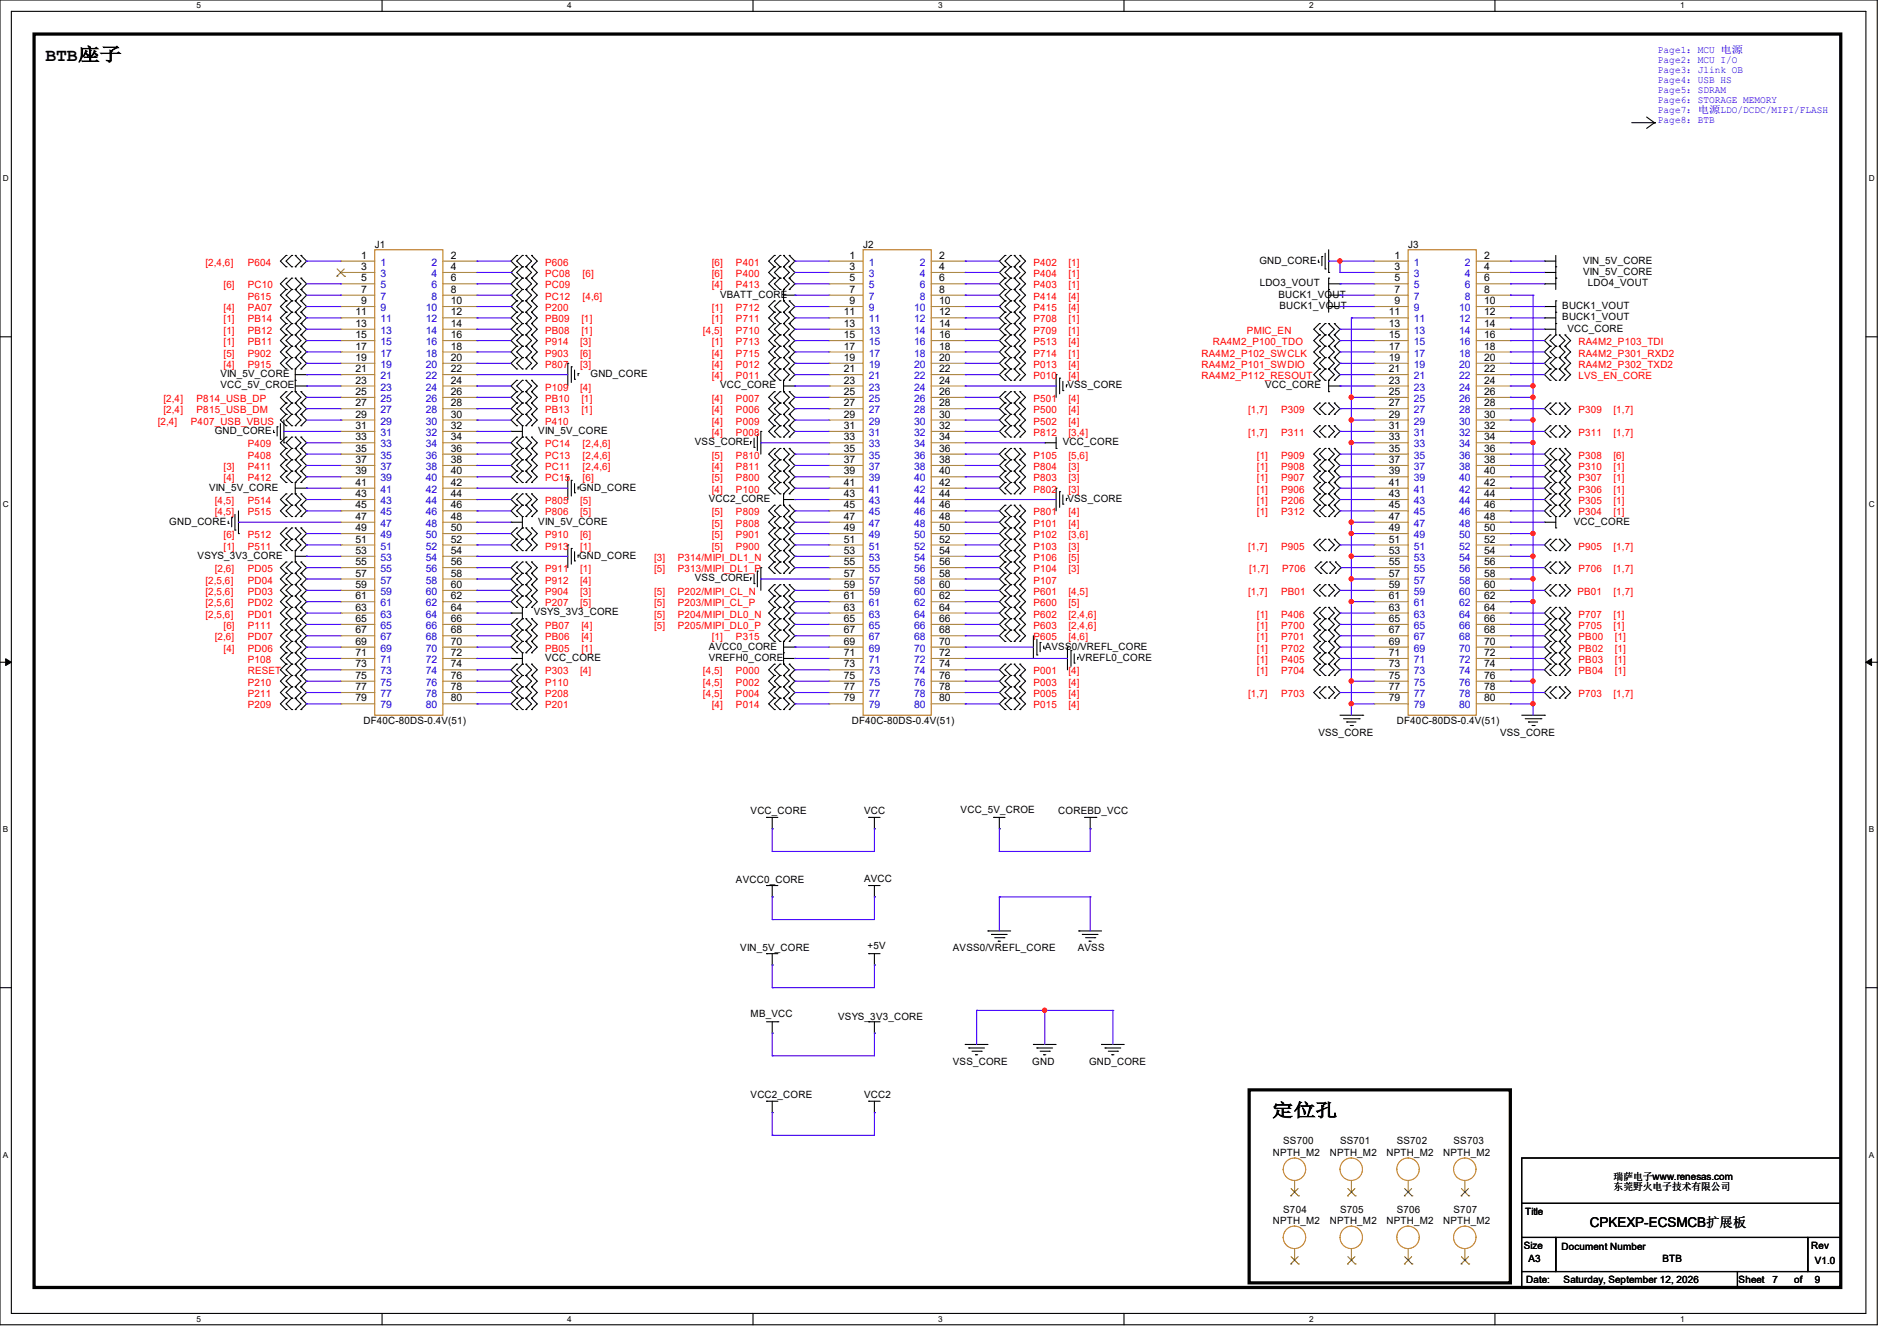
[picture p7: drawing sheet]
<svg xmlns="http://www.w3.org/2000/svg" width="297mm" height="210mm" viewBox="0 0 297 210" stroke-linecap="round" stroke-linejoin="round" font-family="sans-serif">
<defs><g id="words">
<g font-size="2.8">
<text x="7.1" y="9.5">BTB座子</text>
<text x="199.1" y="174.8">定位孔</text>
</g>
<text font-size="2.1" x="248.9" y="192.2">CPKEXP-ECSMCB扩展板</text>
<g font-size="1.6" fill="#00f">
<text x="259.6" y="8.3">Page1：MCU 电源</text>
<text x="259.6" y="9.9">Page2：MCU I/O</text>
<text x="259.6" y="11.5">Page3：Jlink OB</text>
<text x="259.6" y="13">Page4：USB HS</text>
<text x="259.6" y="14.6">Page5：SDRAM</text>
<text x="259.6" y="16.2">Page6：STORAGE MEMORY</text>
<text x="259.6" y="17.7">Page7：电源LDO/DCDC/MIPI/FLASH</text>
<text x="259.6" y="19.3">Page8：BTB</text>
</g>
<g font-size="1.6" fill="#f00">
<text x="32.2" y="41.6">[2,4,6]</text>
<text x="38.8" y="41.6">P604</text>
<text x="85.3" y="41.6">P606</text>
<text x="111.5" y="41.6">[6]</text>
<text x="115.2" y="41.6">P401</text>
<text x="161.8" y="41.6">P402</text>
<text x="167.3" y="41.6">[1]</text>
<text x="35" y="45.2">[6]</text>
<text x="38.8" y="46.9">P615</text>
<text x="38.8" y="45.2">PC10</text>
<text x="85.3" y="46.9">PC12</text>
<text x="85.3" y="43.4">PC08</text>
<text x="85.3" y="45.2">PC09</text>
<text x="91.2" y="46.9">[4,6]</text>
<text x="91.2" y="43.4">[6]</text>
<text x="111.5" y="43.4">[6]</text>
<text x="111.5" y="45.2">[4]</text>
<text x="115.2" y="43.4">P400</text>
<text x="115.2" y="45.2">P413</text>
<text x="161.8" y="45.2">P403</text>
<text x="161.8" y="43.4">P404</text>
<text x="161.8" y="46.9">P414</text>
<text x="167.3" y="45.2">[1]</text>
<text x="167.3" y="43.4">[1]</text>
<text x="167.3" y="46.9">[4]</text>
<text x="35" y="48.7">[4]</text>
<text x="35" y="52.3">[1]</text>
<text x="35" y="50.5">[1]</text>
<text x="38.8" y="48.7">PA07</text>
<text x="38.8" y="52.3">PB12</text>
<text x="38.8" y="50.5">PB14</text>
<text x="85.3" y="50.5">PB09</text>
<text x="85.3" y="52.3">PB08</text>
<text x="85.3" y="48.7">P200</text>
<text x="91" y="50.5">[1]</text>
<text x="91" y="52.3">[1]</text>
<text x="110.1" y="52.3">[4,5]</text>
<text x="111.5" y="48.7">[1]</text>
<text x="111.5" y="50.5">[1]</text>
<text x="115.2" y="48.7">P712</text>
<text x="115.2" y="50.5">P711</text>
<text x="115.2" y="52.3">P710</text>
<text x="161.8" y="48.7">P415</text>
<text x="161.8" y="50.5">P708</text>
<text x="161.8" y="52.3">P709</text>
<text x="167.3" y="48.7">[4]</text>
<text x="167.3" y="50.5">[1]</text>
<text x="167.3" y="52.3">[1]</text>
<text x="195.2" y="52.3">PMIC_EN</text>
<text x="35" y="55.8">[5]</text>
<text x="35" y="54.1">[1]</text>
<text x="35" y="57.6">[4]</text>
<text x="38.8" y="55.8">P902</text>
<text x="38.8" y="54.1">PB11</text>
<text x="38.8" y="57.6">P915</text>
<text x="85.3" y="54.1">P914</text>
<text x="85.3" y="55.8">P903</text>
<text x="85.3" y="57.6">P807</text>
<text x="90.9" y="54.1">[3]</text>
<text x="90.9" y="55.8">[6]</text>
<text x="90.9" y="57.6">[3]</text>
<text x="111.5" y="54.1">[1]</text>
<text x="111.5" y="59.4">[4]</text>
<text x="111.5" y="55.8">[4]</text>
<text x="111.5" y="57.6">[4]</text>
<text x="115.2" y="54.1">P713</text>
<text x="115.2" y="59.4">P011</text>
<text x="115.2" y="55.8">P715</text>
<text x="115.2" y="57.6">P012</text>
<text x="161.8" y="59.4">P010</text>
<text x="161.8" y="55.8">P714</text>
<text x="161.8" y="57.6">P013</text>
<text x="161.8" y="54.1">P513</text>
<text x="167.3" y="59.4">[4]</text>
<text x="167.3" y="55.8">[1]</text>
<text x="167.3" y="57.6">[4]</text>
<text x="167.3" y="54.1">[4]</text>
<text x="188.1" y="55.8">RA4M2_P102_SWCLK</text>
<text x="188.1" y="57.6">RA4M2_P101_SWDIO</text>
<text x="188.1" y="59.4">RA4M2_P112_RESOUT</text>
<text x="189.9" y="54.1">RA4M2_P100_TDO</text>
<text x="247.1" y="59.4">LVS_EN_CORE</text>
<text x="247.1" y="57.6">RA4M2_P302_TXD2</text>
<text x="247.1" y="55.8">RA4M2_P301_RXD2</text>
<text x="247.1" y="54.1">RA4M2_P103_TDI</text>
<text x="25.6" y="62.9">[2,4]</text>
<text x="25.6" y="64.7">[2,4]</text>
<text x="30.8" y="62.9">P814_USB_DP</text>
<text x="30.8" y="64.7">P815_USB_DM</text>
<text x="85.3" y="61.2">P109</text>
<text x="85.3" y="62.9">PB10</text>
<text x="85.3" y="64.7">PB13</text>
<text x="90.9" y="61.2">[4]</text>
<text x="91" y="62.9">[1]</text>
<text x="91" y="64.7">[1]</text>
<text x="111.5" y="62.9">[4]</text>
<text x="111.5" y="64.7">[4]</text>
<text x="115.2" y="62.9">P007</text>
<text x="115.2" y="64.7">P006</text>
<text x="161.8" y="64.7">P500</text>
<text x="161.8" y="62.9">P501</text>
<text x="167.3" y="64.7">[4]</text>
<text x="167.3" y="62.9">[4]</text>
<text x="195.4" y="64.7">[1,7]</text>
<text x="200.6" y="64.7">P309</text>
<text x="247.1" y="64.7">P309</text>
<text x="252.6" y="64.7">[1,7]</text>
<text x="24.7" y="66.5">[2,4]</text>
<text x="29.9" y="66.5">P407_USB_VBUS</text>
<text x="38.8" y="70.1">P409</text>
<text x="38.8" y="71.8">P408</text>
<text x="85.3" y="70.1">PC14</text>
<text x="85.3" y="71.8">PC13</text>
<text x="85.3" y="66.5">P410</text>
<text x="91.2" y="70.1">[2,4,6]</text>
<text x="91.2" y="71.8">[2,4,6]</text>
<text x="111.5" y="66.5">[4]</text>
<text x="111.5" y="68.3">[4]</text>
<text x="111.5" y="71.8">[5]</text>
<text x="115.2" y="66.5">P009</text>
<text x="115.2" y="68.3">P008</text>
<text x="115.2" y="71.8">P810</text>
<text x="161.8" y="66.5">P502</text>
<text x="161.8" y="68.3">P812</text>
<text x="161.8" y="71.8">P105</text>
<text x="167.3" y="66.5">[4]</text>
<text x="167.3" y="68.3">[3,4]</text>
<text x="167.3" y="71.8">[5,6]</text>
<text x="195.4" y="68.3">[1,7]</text>
<text x="196.8" y="71.8">[1]</text>
<text x="200.6" y="68.3">P311</text>
<text x="200.6" y="71.8">P909</text>
<text x="247.1" y="68.3">P311</text>
<text x="247.1" y="71.8">P308</text>
<text x="252.6" y="68.3">[1,7]</text>
<text x="252.6" y="71.8">[6]</text>
<text x="35" y="73.6">[3]</text>
<text x="35" y="75.4">[4]</text>
<text x="38.8" y="73.6">P411</text>
<text x="38.8" y="75.4">P412</text>
<text x="85.3" y="75.4">PC15</text>
<text x="85.3" y="73.6">PC11</text>
<text x="91.2" y="75.4">[6]</text>
<text x="91.2" y="73.6">[2,4,6]</text>
<text x="111.5" y="73.6">[4]</text>
<text x="111.5" y="75.4">[5]</text>
<text x="111.5" y="77.2">[4]</text>
<text x="115.2" y="73.6">P811</text>
<text x="115.2" y="75.4">P800</text>
<text x="115.2" y="77.2">P100</text>
<text x="161.8" y="73.6">P804</text>
<text x="161.8" y="77.2">P802</text>
<text x="161.8" y="75.4">P803</text>
<text x="167.3" y="73.6">[3]</text>
<text x="167.3" y="77.2">[3]</text>
<text x="167.3" y="75.4">[3]</text>
<text x="196.8" y="73.6">[1]</text>
<text x="196.8" y="75.4">[1]</text>
<text x="196.8" y="77.2">[1]</text>
<text x="200.6" y="73.6">P908</text>
<text x="200.6" y="75.4">P907</text>
<text x="200.6" y="77.2">P906</text>
<text x="247.1" y="73.6">P310</text>
<text x="247.1" y="77.2">P306</text>
<text x="247.1" y="75.4">P307</text>
<text x="252.6" y="73.6">[1]</text>
<text x="252.6" y="77.2">[1]</text>
<text x="252.6" y="75.4">[1]</text>
<text x="33.6" y="80.7">[4,5]</text>
<text x="33.6" y="78.9">[4,5]</text>
<text x="38.8" y="80.7">P515</text>
<text x="38.8" y="78.9">P514</text>
<text x="85.3" y="80.7">P806</text>
<text x="85.3" y="78.9">P805</text>
<text x="90.9" y="80.7">[5]</text>
<text x="90.9" y="78.9">[5]</text>
<text x="111.5" y="80.7">[5]</text>
<text x="111.5" y="82.5">[5]</text>
<text x="115.2" y="80.7">P809</text>
<text x="115.2" y="82.5">P808</text>
<text x="161.8" y="80.7">P801</text>
<text x="161.8" y="82.5">P101</text>
<text x="167.3" y="80.7">[4]</text>
<text x="167.3" y="82.5">[4]</text>
<text x="196.8" y="80.7">[1]</text>
<text x="196.8" y="78.9">[1]</text>
<text x="200.6" y="80.7">P312</text>
<text x="200.6" y="78.9">P206</text>
<text x="247.1" y="80.7">P304</text>
<text x="247.1" y="78.9">P305</text>
<text x="252.6" y="80.7">[1]</text>
<text x="252.6" y="78.9">[1]</text>
<text x="33.6" y="89.6">[2,6]</text>
<text x="35" y="84.3">[6]</text>
<text x="35" y="86.1">[1]</text>
<text x="38.8" y="84.3">P512</text>
<text x="38.8" y="86.1">P511</text>
<text x="38.8" y="89.6">PD05</text>
<text x="85.3" y="84.3">P910</text>
<text x="85.3" y="86.1">P913</text>
<text x="85.3" y="89.6">P911</text>
<text x="90.9" y="84.3">[6]</text>
<text x="90.9" y="86.1">[1]</text>
<text x="90.9" y="89.6">[1]</text>
<text x="102.4" y="89.6">[5]</text>
<text x="102.4" y="87.8">[3]</text>
<text x="106.1" y="89.6">P313/MIPI_DL1_P</text>
<text x="106.1" y="87.8">P314/MIPI_DL1_N</text>
<text x="111.5" y="84.3">[5]</text>
<text x="111.5" y="86.1">[5]</text>
<text x="115.2" y="84.3">P901</text>
<text x="115.2" y="86.1">P900</text>
<text x="161.8" y="84.3">P102</text>
<text x="161.8" y="86.1">P103</text>
<text x="161.8" y="87.8">P106</text>
<text x="161.8" y="89.6">P104</text>
<text x="167.3" y="84.3">[3,6]</text>
<text x="167.3" y="86.1">[3]</text>
<text x="167.3" y="87.8">[5]</text>
<text x="167.3" y="89.6">[3]</text>
<text x="195.4" y="86.1">[1,7]</text>
<text x="195.6" y="89.6">[1,7]</text>
<text x="200.6" y="86.1">P905</text>
<text x="200.7" y="89.6">P706</text>
<text x="247.1" y="86.1">P905</text>
<text x="247.1" y="89.6">P706</text>
<text x="252.6" y="86.1">[1,7]</text>
<text x="252.6" y="89.6">[1,7]</text>
<text x="32.2" y="91.4">[2,5,6]</text>
<text x="32.2" y="93.2">[2,5,6]</text>
<text x="32.2" y="95">[2,5,6]</text>
<text x="38.8" y="91.4">PD04</text>
<text x="38.8" y="93.2">PD03</text>
<text x="38.8" y="95">PD02</text>
<text x="85.3" y="91.4">P912</text>
<text x="85.3" y="93.2">P904</text>
<text x="85.3" y="95">P207</text>
<text x="90.9" y="91.4">[4]</text>
<text x="90.9" y="93.2">[3]</text>
<text x="90.9" y="95">[5]</text>
<text x="102.4" y="93.2">[5]</text>
<text x="102.4" y="95">[5]</text>
<text x="106.1" y="93.2">P202/MIPI_CL_N</text>
<text x="106.1" y="95">P203/MIPI_CL_P</text>
<text x="161.8" y="93.2">P601</text>
<text x="161.8" y="95">P600</text>
<text x="161.8" y="91.4">P107</text>
<text x="167.3" y="93.2">[4,5]</text>
<text x="167.3" y="95">[5]</text>
<text x="195.4" y="93.2">[1,7]</text>
<text x="200.6" y="93.2">PB01</text>
<text x="247" y="93.2">PB01</text>
<text x="252.6" y="93.2">[1,7]</text>
<text x="32.2" y="96.7">[2,5,6]</text>
<text x="33.6" y="100.3">[2,6]</text>
<text x="35" y="98.5">[6]</text>
<text x="38.8" y="96.7">PD01</text>
<text x="38.8" y="98.5">P111</text>
<text x="38.8" y="100.3">PD07</text>
<text x="85.3" y="98.5">PB07</text>
<text x="85.3" y="100.3">PB06</text>
<text x="91" y="98.5">[4]</text>
<text x="91" y="100.3">[4]</text>
<text x="102.4" y="98.5">[5]</text>
<text x="102.4" y="96.7">[5]</text>
<text x="106.1" y="98.5">P205/MIPI_DL0_P</text>
<text x="106.1" y="96.7">P204/MIPI_DL0_N</text>
<text x="111.5" y="100.3">[1]</text>
<text x="115.2" y="100.3">P315</text>
<text x="161.8" y="96.7">P602</text>
<text x="161.8" y="98.5">P603</text>
<text x="161.8" y="100.3">P605</text>
<text x="167.3" y="96.7">[2,4,6]</text>
<text x="167.3" y="98.5">[2,4,6]</text>
<text x="167.3" y="100.3">[4,6]</text>
<text x="196.8" y="96.7">[1]</text>
<text x="196.8" y="98.5">[1]</text>
<text x="196.8" y="100.3">[1]</text>
<text x="200.6" y="96.7">P406</text>
<text x="200.6" y="98.5">P700</text>
<text x="200.6" y="100.3">P701</text>
<text x="247.1" y="96.7">P707</text>
<text x="247.1" y="98.5">P705</text>
<text x="247.1" y="100.3">PB00</text>
<text x="252.6" y="96.7">[1]</text>
<text x="252.6" y="98.5">[1]</text>
<text x="252.8" y="100.3">[1]</text>
<text x="35" y="102.1">[4]</text>
<text x="38.8" y="102.1">PD06</text>
<text x="38.8" y="105.6">RESET</text>
<text x="38.8" y="103.8">P108</text>
<text x="38.8" y="107.4">P210</text>
<text x="85.3" y="102.1">PB05</text>
<text x="85.3" y="105.6">P303</text>
<text x="85.3" y="107.4">P110</text>
<text x="90.9" y="105.6">[4]</text>
<text x="91" y="102.1">[1]</text>
<text x="110.1" y="105.6">[4,5]</text>
<text x="110.1" y="107.4">[4,5]</text>
<text x="115.2" y="105.6">P000</text>
<text x="115.2" y="107.4">P002</text>
<text x="161.8" y="105.6">P001</text>
<text x="161.8" y="107.4">P003</text>
<text x="167.3" y="105.6">[4]</text>
<text x="167.3" y="107.4">[4]</text>
<text x="196.8" y="102.1">[1]</text>
<text x="196.8" y="103.8">[1]</text>
<text x="196.8" y="105.6">[1]</text>
<text x="200.6" y="102.1">P702</text>
<text x="200.6" y="103.8">P405</text>
<text x="200.6" y="105.6">P704</text>
<text x="247.1" y="102.1">PB02</text>
<text x="247.1" y="103.8">PB03</text>
<text x="247.1" y="105.6">PB04</text>
<text x="252.8" y="102.1">[1]</text>
<text x="252.8" y="103.8">[1]</text>
<text x="252.8" y="105.6">[1]</text>
<text x="38.8" y="109.2">P211</text>
<text x="38.8" y="111">P209</text>
<text x="85.3" y="111">P201</text>
<text x="85.3" y="109.2">P208</text>
<text x="110.1" y="109.2">[4,5]</text>
<text x="111.5" y="111">[4]</text>
<text x="115.2" y="109.2">P004</text>
<text x="115.2" y="111">P014</text>
<text x="161.8" y="111">P015</text>
<text x="161.8" y="109.2">P005</text>
<text x="167.3" y="111">[4]</text>
<text x="167.3" y="109.2">[4]</text>
<text x="195.4" y="109.2">[1,7]</text>
<text x="200.6" y="109.2">P703</text>
<text x="247.1" y="109.2">P703</text>
<text x="252.6" y="109.2">[1,7]</text>
</g>
<g font-size="1.6">
<text x="56.6" y="40.5">1</text>
<text x="58.7" y="38.8">J1</text>
<text x="70.6" y="40.5">2</text>
<text x="133" y="40.5">1</text>
<text x="135.1" y="38.8">J2</text>
<text x="147" y="40.5">2</text>
<text x="197.2" y="41.3">GND_CORE</text>
<text x="218.4" y="40.5">1</text>
<text x="220.5" y="38.8">J3</text>
<text x="232.4" y="40.5">2</text>
<text x="247.9" y="41.3">VIN_5V_CORE</text>
<text x="56.6" y="42.3">3</text>
<text x="56.6" y="44.1">5</text>
<text x="56.6" y="45.8">7</text>
<text x="56.6" y="47.6">9</text>
<text x="70.6" y="42.3">4</text>
<text x="70.6" y="44.1">6</text>
<text x="70.6" y="45.8">8</text>
<text x="70.6" y="47.6">10</text>
<text x="112.7" y="46.6">VBATT_CORE</text>
<text x="133" y="42.3">3</text>
<text x="133" y="44.1">5</text>
<text x="133" y="45.8">7</text>
<text x="133" y="47.6">9</text>
<text x="147" y="42.3">4</text>
<text x="147" y="44.1">6</text>
<text x="147" y="45.8">8</text>
<text x="147" y="47.6">10</text>
<text x="197.2" y="44.8">LDO3_VOUT</text>
<text x="200.2" y="46.6">BUCK1_VOUT</text>
<text x="218.4" y="42.3">3</text>
<text x="218.4" y="44.1">5</text>
<text x="218.4" y="45.8">7</text>
<text x="218.4" y="47.6">9</text>
<text x="232.4" y="42.3">4</text>
<text x="232.4" y="44.1">6</text>
<text x="232.4" y="45.8">8</text>
<text x="232.4" y="47.6">10</text>
<text x="247.9" y="43.1">VIN_5V_CORE</text>
<text x="248.6" y="44.8">LDO4_VOUT</text>
<text x="55.7" y="49.4">11</text>
<text x="55.7" y="51.2">13</text>
<text x="55.7" y="53">15</text>
<text x="70.6" y="49.4">12</text>
<text x="70.6" y="51.2">14</text>
<text x="70.6" y="53">16</text>
<text x="132.1" y="49.4">11</text>
<text x="132.1" y="51.2">13</text>
<text x="132.1" y="53">15</text>
<text x="147" y="49.4">12</text>
<text x="147" y="51.2">14</text>
<text x="147" y="53">16</text>
<text x="200.3" y="48.4">BUCK1_VOUT</text>
<text x="217.5" y="49.4">11</text>
<text x="217.5" y="51.2">13</text>
<text x="217.5" y="53">15</text>
<text x="232.4" y="49.4">12</text>
<text x="232.4" y="51.2">14</text>
<text x="232.4" y="53">16</text>
<text x="244.6" y="48.4">BUCK1_VOUT</text>
<text x="244.6" y="50.2">BUCK1_VOUT</text>
<text x="245.4" y="51.9">VCC_CORE</text>
<text x="34.5" y="59.1">VIN_5V_CORE</text>
<text x="55.7" y="54.7">17</text>
<text x="55.7" y="56.5">19</text>
<text x="55.7" y="58.3">21</text>
<text x="70.6" y="54.7">18</text>
<text x="70.6" y="56.5">20</text>
<text x="70.6" y="58.3">22</text>
<text x="92.5" y="59.1">GND_CORE</text>
<text x="132.1" y="54.7">17</text>
<text x="132.1" y="56.5">19</text>
<text x="132.1" y="58.3">21</text>
<text x="147" y="54.7">18</text>
<text x="147" y="56.5">20</text>
<text x="147" y="58.3">22</text>
<text x="217.5" y="54.7">17</text>
<text x="217.5" y="56.5">19</text>
<text x="217.5" y="58.3">21</text>
<text x="232.4" y="54.7">18</text>
<text x="232.4" y="56.5">20</text>
<text x="232.4" y="58.3">22</text>
<text x="34.5" y="60.8">VCC_5V_CROE</text>
<text x="55.7" y="60.1">23</text>
<text x="55.7" y="61.8">25</text>
<text x="55.7" y="63.6">27</text>
<text x="55.7" y="65.4">29</text>
<text x="70.6" y="60.1">24</text>
<text x="70.6" y="61.8">26</text>
<text x="70.6" y="63.6">28</text>
<text x="70.6" y="65.4">30</text>
<text x="112.7" y="60.8">VCC_CORE</text>
<text x="132.1" y="60.1">23</text>
<text x="132.1" y="61.8">25</text>
<text x="132.1" y="63.6">27</text>
<text x="132.1" y="65.4">29</text>
<text x="147" y="60.1">24</text>
<text x="147" y="61.8">26</text>
<text x="147" y="63.6">28</text>
<text x="147" y="65.4">30</text>
<text x="167.1" y="60.8">VSS_CORE</text>
<text x="198.1" y="60.8">VCC_CORE</text>
<text x="217.5" y="60.1">23</text>
<text x="217.5" y="61.8">25</text>
<text x="217.5" y="63.6">27</text>
<text x="217.5" y="65.4">29</text>
<text x="232.4" y="60.1">24</text>
<text x="232.4" y="61.8">26</text>
<text x="232.4" y="63.6">28</text>
<text x="232.4" y="65.4">30</text>
<text x="33.6" y="67.9">GND_CORE</text>
<text x="55.7" y="67.2">31</text>
<text x="55.7" y="69">33</text>
<text x="55.7" y="70.7">35</text>
<text x="70.6" y="67.2">32</text>
<text x="70.6" y="69">34</text>
<text x="70.6" y="70.7">36</text>
<text x="84.3" y="67.9">VIN_5V_CORE</text>
<text x="108.8" y="69.7">VSS_CORE</text>
<text x="132.1" y="67.2">31</text>
<text x="132.1" y="69">33</text>
<text x="132.1" y="70.7">35</text>
<text x="147" y="67.2">32</text>
<text x="147" y="69">34</text>
<text x="147" y="70.7">36</text>
<text x="166.4" y="69.7">VCC_CORE</text>
<text x="217.5" y="67.2">31</text>
<text x="217.5" y="69">33</text>
<text x="217.5" y="70.7">35</text>
<text x="232.4" y="67.2">32</text>
<text x="232.4" y="69">34</text>
<text x="232.4" y="70.7">36</text>
<text x="32.7" y="76.8">VIN_5V_CORE</text>
<text x="55.7" y="72.5">37</text>
<text x="55.7" y="74.3">39</text>
<text x="55.7" y="76.1">41</text>
<text x="55.7" y="77.9">43</text>
<text x="70.6" y="72.5">38</text>
<text x="70.6" y="74.3">40</text>
<text x="70.6" y="76.1">42</text>
<text x="70.6" y="77.9">44</text>
<text x="90.7" y="76.8">GND_CORE</text>
<text x="132.1" y="72.5">37</text>
<text x="132.1" y="74.3">39</text>
<text x="132.1" y="76.1">41</text>
<text x="132.1" y="77.9">43</text>
<text x="147" y="72.5">38</text>
<text x="147" y="74.3">40</text>
<text x="147" y="76.1">42</text>
<text x="147" y="77.9">44</text>
<text x="217.5" y="72.5">37</text>
<text x="217.5" y="74.3">39</text>
<text x="217.5" y="76.1">41</text>
<text x="217.5" y="77.9">43</text>
<text x="232.4" y="72.5">38</text>
<text x="232.4" y="74.3">40</text>
<text x="232.4" y="76.1">42</text>
<text x="232.4" y="77.9">44</text>
<text x="26.5" y="82.2">GND_CORE</text>
<text x="55.7" y="79.6">45</text>
<text x="55.7" y="81.4">47</text>
<text x="55.7" y="83.2">49</text>
<text x="70.6" y="79.6">46</text>
<text x="70.6" y="81.4">48</text>
<text x="70.6" y="83.2">50</text>
<text x="84.3" y="82.2">VIN_5V_CORE</text>
<text x="111" y="78.6">VCC2_CORE</text>
<text x="132.1" y="79.6">45</text>
<text x="132.1" y="81.4">47</text>
<text x="132.1" y="83.2">49</text>
<text x="147" y="79.6">46</text>
<text x="147" y="81.4">48</text>
<text x="147" y="83.2">50</text>
<text x="167.1" y="78.6">VSS_CORE</text>
<text x="217.5" y="79.6">45</text>
<text x="217.5" y="81.4">47</text>
<text x="217.5" y="83.2">49</text>
<text x="232.4" y="79.6">46</text>
<text x="232.4" y="81.4">48</text>
<text x="232.4" y="83.2">50</text>
<text x="246.4" y="82.2">VCC_CORE</text>
<text x="30.9" y="87.5">VSYS_3V3_CORE</text>
<text x="55.7" y="85">51</text>
<text x="55.7" y="86.7">53</text>
<text x="55.7" y="88.5">55</text>
<text x="70.6" y="85">52</text>
<text x="70.6" y="86.7">54</text>
<text x="70.6" y="88.5">56</text>
<text x="90.7" y="87.5">GND_CORE</text>
<text x="132.1" y="85">51</text>
<text x="132.1" y="86.7">53</text>
<text x="132.1" y="88.5">55</text>
<text x="147" y="85">52</text>
<text x="147" y="86.7">54</text>
<text x="147" y="88.5">56</text>
<text x="217.5" y="85">51</text>
<text x="217.5" y="86.7">53</text>
<text x="217.5" y="88.5">55</text>
<text x="232.4" y="85">52</text>
<text x="232.4" y="86.7">54</text>
<text x="232.4" y="88.5">56</text>
<text x="55.7" y="90.3">57</text>
<text x="55.7" y="92.1">59</text>
<text x="55.7" y="93.9">61</text>
<text x="55.7" y="95.6">63</text>
<text x="70.6" y="90.3">58</text>
<text x="70.6" y="92.1">60</text>
<text x="70.6" y="93.9">62</text>
<text x="70.6" y="95.6">64</text>
<text x="108.8" y="91.1">VSS_CORE</text>
<text x="132.1" y="90.3">57</text>
<text x="132.1" y="92.1">59</text>
<text x="132.1" y="93.9">61</text>
<text x="132.1" y="95.6">63</text>
<text x="147" y="90.3">58</text>
<text x="147" y="92.1">60</text>
<text x="147" y="93.9">62</text>
<text x="147" y="95.6">64</text>
<text x="217.5" y="90.3">57</text>
<text x="217.5" y="92.1">59</text>
<text x="217.5" y="93.9">61</text>
<text x="217.5" y="95.6">63</text>
<text x="232.4" y="90.3">58</text>
<text x="232.4" y="92.1">60</text>
<text x="232.4" y="93.9">62</text>
<text x="232.4" y="95.6">64</text>
<text x="55.7" y="97.4">65</text>
<text x="55.7" y="99.2">67</text>
<text x="55.7" y="101">69</text>
<text x="70.6" y="97.4">66</text>
<text x="70.6" y="99.2">68</text>
<text x="70.6" y="101">70</text>
<text x="83.6" y="96.4">VSYS_3V3_CORE</text>
<text x="111" y="101.7">AVCC0_CORE</text>
<text x="132.1" y="97.4">65</text>
<text x="132.1" y="99.2">67</text>
<text x="132.1" y="101">69</text>
<text x="147" y="97.4">66</text>
<text x="147" y="99.2">68</text>
<text x="147" y="101">70</text>
<text x="163.6" y="101.7">AVSS0/VREFL_CORE</text>
<text x="217.5" y="97.4">65</text>
<text x="217.5" y="99.2">67</text>
<text x="217.5" y="101">69</text>
<text x="232.4" y="97.4">66</text>
<text x="232.4" y="99.2">68</text>
<text x="232.4" y="101">70</text>
<text x="55.7" y="102.7">71</text>
<text x="55.7" y="104.5">73</text>
<text x="55.7" y="106.3">75</text>
<text x="70.6" y="102.7">72</text>
<text x="70.6" y="104.5">74</text>
<text x="70.6" y="106.3">76</text>
<text x="85.3" y="103.5">VCC_CORE</text>
<text x="111" y="103.5">VREFH0_CORE</text>
<text x="132.1" y="102.7">71</text>
<text x="132.1" y="104.5">73</text>
<text x="132.1" y="106.3">75</text>
<text x="147" y="102.7">72</text>
<text x="147" y="104.5">74</text>
<text x="147" y="106.3">76</text>
<text x="168.9" y="103.5">VREFL0_CORE</text>
<text x="217.5" y="102.7">71</text>
<text x="217.5" y="104.5">73</text>
<text x="217.5" y="106.3">75</text>
<text x="232.4" y="102.7">72</text>
<text x="232.4" y="104.5">74</text>
<text x="232.4" y="106.3">76</text>
<text x="55.7" y="108.1">77</text>
<text x="55.7" y="109.9">79</text>
<text x="56.9" y="113.5">DF40C-80DS-0.4V(51)</text>
<text x="70.6" y="108.1">78</text>
<text x="70.6" y="109.9">80</text>
<text x="132.1" y="108.1">77</text>
<text x="132.1" y="109.9">79</text>
<text x="133.3" y="113.5">DF40C-80DS-0.4V(51)</text>
<text x="147" y="108.1">78</text>
<text x="147" y="109.9">80</text>
<text x="217.5" y="108.1">77</text>
<text x="217.5" y="109.9">79</text>
<text x="218.7" y="113.5">DF40C-80DS-0.4V(51)</text>
<text x="232.4" y="108.1">78</text>
<text x="232.4" y="109.9">80</text>
<text x="206.4" y="115.2">VSS_CORE</text>
<text x="234.9" y="115.2">VSS_CORE</text>
<text x="117.5" y="127.5">VCC_CORE</text>
<text x="135.3" y="127.5">VCC</text>
<text x="150.4" y="127.3">VCC_5V_CROE</text>
<text x="165.7" y="127.5">COREBD_VCC</text>
<text x="115.2" y="138.3">AVCC0_CORE</text>
<text x="135.3" y="138.2">AVCC</text>
<text x="115.9" y="149">VIN_5V_CORE</text>
<text x="135.8" y="148.7">+5V</text>
<text x="149.2" y="149">AVSS0/VREFL_CORE</text>
<text x="168.7" y="149">AVSS</text>
<text x="117.5" y="159.3">MB_VCC</text>
<text x="131.2" y="159.7">VSYS_3V3_CORE</text>
<text x="149.2" y="166.8">VSS_CORE</text>
<text x="161.6" y="166.8">GND</text>
<text x="170.5" y="166.8">GND_CORE</text>
<text x="117.5" y="172">VCC2_CORE</text>
<text x="135.3" y="172">VCC2</text>
<text x="200.9" y="179.2">SS700</text>
<text x="209.8" y="179.2">SS701</text>
<text x="218.7" y="179.2">SS702</text>
<text x="227.6" y="179.2">SS703</text>
<text x="199.3" y="181">NPTH_M2</text>
<text x="208.2" y="181">NPTH_M2</text>
<text x="217.1" y="181">NPTH_M2</text>
<text x="226" y="181">NPTH_M2</text>
<text x="252.6" y="184.7">瑞萨电子www.renesas.com</text>
<text x="199.3" y="191.7">NPTH_M2</text>
<text x="200.9" y="189.9">S704</text>
<text x="208.2" y="191.7">NPTH_M2</text>
<text x="209.8" y="189.9">S705</text>
<text x="217.1" y="191.7">NPTH_M2</text>
<text x="218.7" y="189.9">S706</text>
<text x="226" y="191.7">NPTH_M2</text>
<text x="227.6" y="189.9">S707</text>
<text x="238.8" y="190.2">Title</text>
<text x="252.6" y="186.4">东莞野火电子技术有限公司</text>
<text x="238.6" y="195.6">Size</text>
<text x="239.3" y="197.6">A3</text>
<text x="244.5" y="195.8">Document Number</text>
<text x="260.3" y="197.6">BTB</text>
<text x="283.6" y="195.6">Rev</text>
<text x="284.1" y="197.9">V1.0</text>
<text x="239" y="200.9">Date:</text>
<text x="244.8" y="200.9">Saturday, September 12, 2026</text>
<text x="272.2" y="200.9">Sheet</text>
<text x="277.5" y="200.9">7</text>
<text x="280.9" y="200.9">of</text>
<text x="284.1" y="200.9">9</text>
</g>
<g font-size="1.6" fill="#00c">
<text x="59.6" y="41.6">1</text>
<text x="67.6" y="41.6">2</text>
<text x="136" y="41.6">1</text>
<text x="144" y="41.6">2</text>
<text x="221.4" y="41.6">1</text>
<text x="229.4" y="41.6">2</text>
<text x="59.6" y="43.4">3</text>
<text x="59.6" y="45.2">5</text>
<text x="59.6" y="46.9">7</text>
<text x="67.6" y="43.4">4</text>
<text x="67.6" y="45.2">6</text>
<text x="67.6" y="46.9">8</text>
<text x="136" y="43.4">3</text>
<text x="136" y="45.2">5</text>
<text x="136" y="46.9">7</text>
<text x="144" y="43.4">4</text>
<text x="144" y="45.2">6</text>
<text x="144" y="46.9">8</text>
<text x="221.4" y="43.4">3</text>
<text x="221.4" y="45.2">5</text>
<text x="221.4" y="46.9">7</text>
<text x="229.4" y="43.4">4</text>
<text x="229.4" y="45.2">6</text>
<text x="229.4" y="46.9">8</text>
<text x="59.6" y="48.7">9</text>
<text x="59.6" y="50.5">11</text>
<text x="59.6" y="52.3">13</text>
<text x="66.7" y="48.7">10</text>
<text x="66.7" y="50.5">12</text>
<text x="66.7" y="52.3">14</text>
<text x="136" y="48.7">9</text>
<text x="136" y="50.5">11</text>
<text x="136" y="52.3">13</text>
<text x="143.1" y="48.7">10</text>
<text x="143.1" y="50.5">12</text>
<text x="143.1" y="52.3">14</text>
<text x="221.4" y="48.7">9</text>
<text x="221.4" y="50.5">11</text>
<text x="221.4" y="52.3">13</text>
<text x="228.5" y="48.7">10</text>
<text x="228.5" y="50.5">12</text>
<text x="228.5" y="52.3">14</text>
<text x="59.6" y="54.1">15</text>
<text x="59.6" y="55.8">17</text>
<text x="59.6" y="57.6">19</text>
<text x="59.6" y="59.4">21</text>
<text x="66.7" y="54.1">16</text>
<text x="66.7" y="55.8">18</text>
<text x="66.7" y="57.6">20</text>
<text x="66.7" y="59.4">22</text>
<text x="136" y="54.1">15</text>
<text x="136" y="55.8">17</text>
<text x="136" y="57.6">19</text>
<text x="136" y="59.4">21</text>
<text x="143.1" y="54.1">16</text>
<text x="143.1" y="55.8">18</text>
<text x="143.1" y="57.6">20</text>
<text x="143.1" y="59.4">22</text>
<text x="221.4" y="54.1">15</text>
<text x="221.4" y="55.8">17</text>
<text x="221.4" y="57.6">19</text>
<text x="221.4" y="59.4">21</text>
<text x="228.5" y="54.1">16</text>
<text x="228.5" y="55.8">18</text>
<text x="228.5" y="57.6">20</text>
<text x="228.5" y="59.4">22</text>
<text x="59.6" y="61.2">23</text>
<text x="59.6" y="63">25</text>
<text x="59.6" y="64.7">27</text>
<text x="66.7" y="61.2">24</text>
<text x="66.7" y="63">26</text>
<text x="66.7" y="64.7">28</text>
<text x="136" y="61.2">23</text>
<text x="136" y="63">25</text>
<text x="136" y="64.7">27</text>
<text x="143.1" y="61.2">24</text>
<text x="143.1" y="63">26</text>
<text x="143.1" y="64.7">28</text>
<text x="221.4" y="61.2">23</text>
<text x="221.4" y="63">25</text>
<text x="221.4" y="64.7">27</text>
<text x="228.5" y="61.2">24</text>
<text x="228.5" y="63">26</text>
<text x="228.5" y="64.7">28</text>
<text x="59.6" y="66.5">29</text>
<text x="59.6" y="68.3">31</text>
<text x="59.6" y="70.1">33</text>
<text x="59.6" y="71.8">35</text>
<text x="66.7" y="66.5">30</text>
<text x="66.7" y="68.3">32</text>
<text x="66.7" y="70.1">34</text>
<text x="66.7" y="71.8">36</text>
<text x="136" y="66.5">29</text>
<text x="136" y="68.3">31</text>
<text x="136" y="70.1">33</text>
<text x="136" y="71.8">35</text>
<text x="143.1" y="66.5">30</text>
<text x="143.1" y="68.3">32</text>
<text x="143.1" y="70.1">34</text>
<text x="143.1" y="71.8">36</text>
<text x="221.4" y="66.5">29</text>
<text x="221.4" y="68.3">31</text>
<text x="221.4" y="70.1">33</text>
<text x="221.4" y="71.8">35</text>
<text x="228.5" y="66.5">30</text>
<text x="228.5" y="68.3">32</text>
<text x="228.5" y="70.1">34</text>
<text x="228.5" y="71.8">36</text>
<text x="59.6" y="73.6">37</text>
<text x="59.6" y="75.4">39</text>
<text x="59.6" y="77.2">41</text>
<text x="66.7" y="73.6">38</text>
<text x="66.7" y="75.4">40</text>
<text x="66.7" y="77.2">42</text>
<text x="136" y="73.6">37</text>
<text x="136" y="75.4">39</text>
<text x="136" y="77.2">41</text>
<text x="143.1" y="73.6">38</text>
<text x="143.1" y="75.4">40</text>
<text x="143.1" y="77.2">42</text>
<text x="221.4" y="73.6">37</text>
<text x="221.4" y="75.4">39</text>
<text x="221.4" y="77.2">41</text>
<text x="228.5" y="73.6">38</text>
<text x="228.5" y="75.4">40</text>
<text x="228.5" y="77.2">42</text>
<text x="59.6" y="79">43</text>
<text x="59.6" y="80.7">45</text>
<text x="59.6" y="82.5">47</text>
<text x="66.7" y="79">44</text>
<text x="66.7" y="80.7">46</text>
<text x="66.7" y="82.5">48</text>
<text x="136" y="79">43</text>
<text x="136" y="80.7">45</text>
<text x="136" y="82.5">47</text>
<text x="143.1" y="79">44</text>
<text x="143.1" y="80.7">46</text>
<text x="143.1" y="82.5">48</text>
<text x="221.4" y="79">43</text>
<text x="221.4" y="80.7">45</text>
<text x="221.4" y="82.5">47</text>
<text x="228.5" y="79">44</text>
<text x="228.5" y="80.7">46</text>
<text x="228.5" y="82.5">48</text>
<text x="59.6" y="84.3">49</text>
<text x="59.6" y="86.1">51</text>
<text x="59.6" y="87.8">53</text>
<text x="59.6" y="89.6">55</text>
<text x="66.7" y="84.3">50</text>
<text x="66.7" y="86.1">52</text>
<text x="66.7" y="87.8">54</text>
<text x="66.7" y="89.6">56</text>
<text x="136" y="84.3">49</text>
<text x="136" y="86.1">51</text>
<text x="136" y="87.8">53</text>
<text x="136" y="89.6">55</text>
<text x="143.1" y="84.3">50</text>
<text x="143.1" y="86.1">52</text>
<text x="143.1" y="87.8">54</text>
<text x="143.1" y="89.6">56</text>
<text x="221.4" y="84.3">49</text>
<text x="221.4" y="86.1">51</text>
<text x="221.4" y="87.8">53</text>
<text x="221.4" y="89.6">55</text>
<text x="228.5" y="84.3">50</text>
<text x="228.5" y="86.1">52</text>
<text x="228.5" y="87.8">54</text>
<text x="228.5" y="89.6">56</text>
<text x="59.6" y="91.4">57</text>
<text x="59.6" y="93.2">59</text>
<text x="59.6" y="95">61</text>
<text x="66.7" y="91.4">58</text>
<text x="66.7" y="93.2">60</text>
<text x="66.7" y="95">62</text>
<text x="136" y="91.4">57</text>
<text x="136" y="93.2">59</text>
<text x="136" y="95">61</text>
<text x="143.1" y="91.4">58</text>
<text x="143.1" y="93.2">60</text>
<text x="143.1" y="95">62</text>
<text x="221.4" y="91.4">57</text>
<text x="221.4" y="93.2">59</text>
<text x="221.4" y="95">61</text>
<text x="228.5" y="91.4">58</text>
<text x="228.5" y="93.2">60</text>
<text x="228.5" y="95">62</text>
<text x="59.6" y="96.7">63</text>
<text x="59.6" y="98.5">65</text>
<text x="59.6" y="100.3">67</text>
<text x="66.7" y="96.7">64</text>
<text x="66.7" y="98.5">66</text>
<text x="66.7" y="100.3">68</text>
<text x="136" y="96.7">63</text>
<text x="136" y="98.5">65</text>
<text x="136" y="100.3">67</text>
<text x="143.1" y="96.7">64</text>
<text x="143.1" y="98.5">66</text>
<text x="143.1" y="100.3">68</text>
<text x="221.4" y="96.7">63</text>
<text x="221.4" y="98.5">65</text>
<text x="221.4" y="100.3">67</text>
<text x="228.5" y="96.7">64</text>
<text x="228.5" y="98.5">66</text>
<text x="228.5" y="100.3">68</text>
<text x="59.6" y="102.1">69</text>
<text x="59.6" y="103.8">71</text>
<text x="59.6" y="105.6">73</text>
<text x="59.6" y="107.4">75</text>
<text x="66.7" y="102.1">70</text>
<text x="66.7" y="103.8">72</text>
<text x="66.7" y="105.6">74</text>
<text x="66.7" y="107.4">76</text>
<text x="136" y="102.1">69</text>
<text x="136" y="103.8">71</text>
<text x="136" y="105.6">73</text>
<text x="136" y="107.4">75</text>
<text x="143.1" y="102.1">70</text>
<text x="143.1" y="103.8">72</text>
<text x="143.1" y="105.6">74</text>
<text x="143.1" y="107.4">76</text>
<text x="221.4" y="102.1">69</text>
<text x="221.4" y="103.8">71</text>
<text x="221.4" y="105.6">73</text>
<text x="221.4" y="107.4">75</text>
<text x="228.5" y="102.1">70</text>
<text x="228.5" y="103.8">72</text>
<text x="228.5" y="105.6">74</text>
<text x="228.5" y="107.4">76</text>
<text x="59.6" y="109.2">77</text>
<text x="59.6" y="111">79</text>
<text x="66.7" y="109.2">78</text>
<text x="66.7" y="111">80</text>
<text x="136" y="109.2">77</text>
<text x="136" y="111">79</text>
<text x="143.1" y="109.2">78</text>
<text x="143.1" y="111">80</text>
<text x="221.4" y="109.2">77</text>
<text x="221.4" y="111">79</text>
<text x="228.5" y="109.2">78</text>
<text x="228.5" y="111">80</text>
</g>
<g font-size="1.3">
<text x="30.8" y="1.3">5</text>
<text x="88.8" y="1.3">4</text>
<text x="146.9" y="1.3">3</text>
<text x="205" y="1.3">2</text>
<text x="263.1" y="1.3">1</text>
<text x=".5" y="28.4">D</text>
<text x="292.6" y="28.4">D</text>
<text x=".5" y="79.4">C</text>
<text x="292.6" y="79.4">C</text>
<text x=".5" y="130.3">B</text>
<text x="292.6" y="130.3">B</text>
<text x=".5" y="181.3">A</text>
<text x="292.6" y="181.3">A</text>
<text x="30.8" y="207">5</text>
<text x="88.8" y="207">4</text>
<text x="146.9" y="207">3</text>
<text x="205" y="207">2</text>
<text x="263.1" y="207">1</text>
</g>
</g></defs>
<path d="M0 0h293.9v207.5h-293.9zM1.8 1.8h290.3v203.9h-290.3z" fill="none" stroke="#000" stroke-width=".17"/>
<g fill="#fff">
<path d="M30.8 .2h.7v1.4h-.7z"/>
<path d="M30.8 205.9h.7v1.4h-.7z"/>
</g>
<path d="M59.8 0v1.8M59.8 205.7v1.8" fill="none" stroke="#000" stroke-width=".17"/>
<g fill="#fff">
<path d="M88.8 .2h.7v1.4h-.7z"/>
<path d="M88.8 205.9h.7v1.4h-.7z"/>
</g>
<path d="M117.9 0v1.8M117.9 205.7v1.8" fill="none" stroke="#000" stroke-width=".17"/>
<g fill="#fff">
<path d="M146.9 .2h.7v1.4h-.7z"/>
<path d="M146.9 205.9h.7v1.4h-.7z"/>
</g>
<path d="M176 0v1.8M176 205.7v1.8" fill="none" stroke="#000" stroke-width=".17"/>
<g fill="#fff">
<path d="M205 .2h.7v1.4h-.7z"/>
<path d="M205 205.9h.7v1.4h-.7z"/>
</g>
<path d="M234.1 0v1.8M234.1 205.7v1.8" fill="none" stroke="#000" stroke-width=".17"/>
<g fill="#fff">
<path d="M263.1 .2h.6v1.4h-.6z"/>
<path d="M263.1 205.9h.6v1.4h-.6z"/>
<path d="M.5 27.3h.9v1.4h-.9z"/>
<path d="M292.6 27.3h.9v1.4h-.9z"/>
<path d="M.5 78.2h.9v1.4h-.9z"/>
<path d="M292.6 78.2h.9v1.4h-.9z"/>
</g>
<path d="M0 52.7h1.8M292.1 52.7h1.8" fill="none" stroke="#000" stroke-width=".17"/>
<g fill="#fff">
<path d="M.5 129.2h.8v1.4h-.8z"/>
<path d="M292.6 129.2h.8v1.4h-.8z"/>
</g>
<path d="M0 103.7h1.8M292.1 103.7h1.8" fill="none" stroke="#000" stroke-width=".17"/>
<path d="M.9 103.2l.9 .5-.9 .5zM292.1 103.7l.9-.5v1z" fill="#000" stroke="#000" stroke-width=".16"/>
<g fill="#fff">
<path d="M.5 180.2h.8v1.4h-.8z"/>
<path d="M292.6 180.2h.8v1.4h-.8z"/>
</g>
<g fill="none" stroke="#000" stroke-width=".17">
<path d="M255.5 19.2h3.5M257.8 18.3l1.2 .9M259 19.2h.1M259 19.2l-1.2 .9M207.5 39.7v2.4M208 39.1v3.6M44.8 40h.1M44.8 41.8h.1M44.8 47.1h.1M44.8 48.9h.1M44.8 54.2h.1M44.8 56h.1"/>
<path d="M44.8 50.7h.1M44.8 52.5h.1M44.8 57.8h.1M44.8 45.3h.1M44.8 43.6h.1M44.8 40l-.9 .9 .9 .9M44.8 47.1l-.9 .9 .9 .9M44.8 54.2l-.9 .9 .9 .9M44.8 50.7l-.9 .9 .9 .9M44.8 52.5l-.9 .8 .9 .9M44.8 56l-.9 .9 .9 .9M44.8 48.9l-.9 .9 .9 .9"/>
<path d="M44.8 45.3l-.9 .9 .9 .9M44.8 43.6l-.9 .8 .9 .9M45.7 41.8h.1M45.7 40h.1M45.7 48.9h.1M45.7 47.1h.1M45.7 56h.1M45.7 54.2h.1M45.7 52.5h.1M45.7 50.7h.1M45.7 57.8h.1M45.7 45.3h.1"/>
<path d="M45.7 43.6h.1M45.7 40l-.9 .9 .9 .9M45.7 47.1l-.9 .9 .9 .9M45.7 54.2l-.9 .9 .9 .9M45.7 50.7l-.9 .9 .9 .9M45.7 52.5l-.9 .8 .9 .9M45.7 56l-.9 .9 .9 .9M45.7 48.9l-.9 .9 .9 .9M45.7 45.3l-.9 .9 .9 .9M45.7 43.6l-.9 .8 .9 .9M46.2 59.6h.1M46.2 41.8h.1"/>
<path d="M46.2 40h.1M46.2 48.9h.1M46.2 47.1h.1M46.2 56h.1M46.2 54.2h.1M46.2 52.5h.1M46.2 50.7h.1M46.2 57.8h.1M46.2 45.3h.1M46.2 43.6h.1M46.2 57.8v3.5M46.2 58.7h1.8"/>
<path d="M46.2 40l.9 .9-.9 .9M46.2 47.1l.9 .9-.9 .9M46.2 54.2l.9 .9-.9 .9M46.2 50.7l.9 .9-.9 .9M46.2 52.5l.9 .8-.9 .9M46.2 56l.9 .9-.9 .9M46.2 48.9l.9 .9-.9 .9M46.2 45.3l.9 .9-.9 .9M46.2 43.6l.9 .8-.9 .9M47.1 40h.1M47.1 41.8h.1M47.1 47.1h.1"/>
<path d="M47.1 48.9h.1M47.1 54.2h.1M47.1 56h.1M47.1 50.7h.1M47.1 52.5h.1M47.1 57.8h.1M47.1 45.3h.1M47.1 43.6h.1M47.1 40l.9 .9-.9 .9M47.1 47.1l.9 .9-.9 .9M47.1 54.2l.9 .9-.9 .9M47.1 50.7l.9 .9-.9 .9"/>
<path d="M47.1 52.5l.9 .8-.9 .9M47.1 56l.9 .9-.9 .9M47.1 48.9l.9 .9-.9 .9M47.1 45.3l.9 .9-.9 .9M47.1 43.6l.9 .8-.9 .9M48 58.7h.1M80.9 40h.1M80.9 41.8h.1M80.9 48.9h.1M80.9 50.7h.1M80.9 52.5h.1M80.9 54.2h.1"/>
<path d="M80.9 56h.1M80.9 59.6h.1M80.9 57.8h.1M80.9 45.3h.1M80.9 47.1h.1M80.9 43.6h.1M80.9 40l-.9 .9 .9 .9M80.9 41.8l-.9 .9 .9 .9M80.9 47.1l-.9 .9 .9 .9M80.9 50.7l-.9 .9 .9 .9M80.9 52.5l-.9 .8 .9 .9M80.9 56l-.9 .9 .9 .9"/>
<path d="M80.9 48.9l-.9 .9 .9 .9M80.9 54.2l-.9 .9 .9 .9M80.9 59.6l-.9 .9 .9 .8M80.9 45.3l-.9 .9 .9 .9M80.9 43.6l-.9 .8 .9 .9M81.8 41.8h.1M81.8 40h.1M81.8 50.7h.1M81.8 48.9h.1M81.8 52.5h.1M81.8 54.2h.1M81.8 56h.1"/>
<path d="M81.8 59.6h.1M81.8 57.8h.1M81.8 47.1h.1M81.8 45.3h.1M81.8 43.6h.1M81.8 40l-.9 .9 .9 .9M81.8 48.9l-.9 .9 .9 .9M81.8 50.7l-.9 .9 .9 .9M81.8 56l-.9 .9 .9 .9M81.8 54.2l-.9 .9 .9 .9M81.8 52.5l-.9 .8 .9 .9M81.8 59.6l-.9 .9 .9 .8"/>
<path d="M81.8 45.3l-.9 .9 .9 .9M81.8 41.8l-.9 .9 .9 .9M81.8 43.6l-.9 .8 .9 .9M81.8 47.1l-.9 .9 .9 .9M82.3 41.8h.1M82.3 40h.1M82.3 50.7h.1M82.3 48.9h.1M82.3 52.5h.1M82.3 54.2h.1M82.3 56h.1M82.3 59.6h.1"/>
<path d="M82.3 57.8h.1M82.3 47.1h.1M82.3 45.3h.1M82.3 43.6h.1M82.3 40l.9 .9-.9 .9M82.3 48.9l.9 .9-.9 .9M82.3 50.7l.9 .9-.9 .9M82.3 52.5l.9 .8-.9 .9M82.3 54.2l.9 .9-.9 .9M82.3 59.6l.9 .9-.9 .8M82.3 56l.9 .9-.9 .9M82.3 45.3l.9 .9-.9 .9"/>
<path d="M82.3 41.8l.9 .9-.9 .9M82.3 43.6l.9 .8-.9 .9M82.3 47.1l.9 .9-.9 .9M83.2 40h.1M83.2 41.8h.1M83.2 48.9h.1M83.2 50.7h.1M83.2 52.5h.1M83.2 54.2h.1M83.2 56h.1M83.2 59.6h.1M83.2 57.8h.1"/>
<path d="M83.2 45.3h.1M83.2 47.1h.1M83.2 43.6h.1M83.2 40l.9 .9-.9 .9M83.2 48.9l.9 .9-.9 .9M83.2 50.7l.9 .9-.9 .9M83.2 52.5l.9 .8-.9 .9M83.2 54.2l.9 .9-.9 .9M83.2 59.6l.9 .9-.9 .8M83.2 56l.9 .9-.9 .9M83.2 45.3l.9 .9-.9 .9M83.2 41.8l.9 .9-.9 .9"/>
<path d="M83.2 43.6l.9 .8-.9 .9M83.2 47.1l.9 .9-.9 .9M88.9 56.9h.1M88.9 56.9v3.6M89.5 57.4h.1M89.5 57.4v2.5M90 59.4h.1M90 58v1.4M90.5 58.5h.1M90.5 58.5v.3M121.2 40h.1M121.2 41.8h.1"/>
<path d="M121.2 43.6h.1M121.2 45.3h.1M121.2 47.1h.1M121.2 48.9h.1M121.2 50.7h.1M121.2 52.5h.1M121.2 54.2h.1M121.2 57.8h.1M121.2 59.6h.1M121.2 56h.1M121.2 40l-.8 .9 .8 .9M121.2 41.8l-.8 .9 .8 .9"/>
<path d="M121.2 43.6l-.8 .8 .8 .9M121.2 47.1l-.8 .9 .8 .9M121.2 48.9l-.8 .9 .8 .9M121.2 50.7l-.8 .9 .8 .9M121.2 52.5l-.8 .8 .8 .9M121.2 57.8l-.8 .9 .8 .9M121.2 54.2l-.8 .9 .8 .9M121.2 56l-.8 .9 .8 .9M122.1 41.8h.1M122.1 40h.1M122.1 43.6h.1M122.1 45.3h.1"/>
<path d="M122.1 48.9h.1M122.1 47.1h.1M122.1 50.7h.1M122.1 52.5h.1M122.1 54.2h.1M122.1 59.6h.1M122.1 57.8h.1M122.1 56h.1M122.1 40l-.9 .9 .9 .9M122.1 41.8l-.9 .9 .9 .9M122.1 43.6l-.9 .8 .9 .9M122.1 47.1l-.9 .9 .9 .9"/>
<path d="M122.1 48.9l-.9 .9 .9 .9M122.1 50.7l-.9 .9 .9 .9M122.1 52.5l-.9 .8 .9 .9M122.1 57.8l-.9 .9 .9 .9M122.1 54.2l-.9 .9 .9 .9M122.1 56l-.9 .9 .9 .9M122.7 47.1h.1M122.7 41.8h.1M122.7 40h.1M122.7 43.6h.1M122.7 45.3h.1M122.7 48.9h.1"/>
<path d="M122.7 50.7h.1M122.7 52.5h.1M122.7 54.2h.1M122.7 59.6h.1M122.7 57.8h.1M122.7 56h.1M122.7 45.3v1.8M122.7 59.6v1.7M122.7 46.2h1.8M122.7 40l.9 .9-.9 .9M122.7 41.8l.9 .9-.9 .9M122.7 47.1l.9 .9-.9 .9"/>
<path d="M122.7 48.9l.9 .9-.9 .9M122.7 50.7l.9 .9-.9 .9M122.7 57.8l.9 .9-.9 .9M122.7 54.2l.9 .9-.9 .9M122.7 56l.9 .9-.9 .9M122.7 43.6l.9 .8-.9 .9M122.7 52.5l.9 .8-.9 .9M123.6 40h.1M123.6 41.8h.1M123.6 43.6h.1M123.6 45.3h.1M123.6 47.1h.1"/>
<path d="M123.6 48.9h.1M123.6 50.7h.1M123.6 52.5h.1M123.6 54.2h.1M123.6 57.8h.1M123.6 59.6h.1M123.6 56h.1M123.6 40l.9 .9-.9 .9M123.6 47.1l.9 .9-.9 .9M123.6 48.9l.9 .9-.9 .9M123.6 56l.9 .9-.9 .9M123.6 52.5l.9 .8-.9 .9"/>
<path d="M123.6 54.2l.9 .9-.9 .9M123.6 41.8l.9 .9-.9 .9M123.6 43.6l.9 .8-.9 .9M123.6 50.7l.9 .9-.9 .9M123.6 57.8l.9 .9-.9 .9M124.5 46.2h.1M157.4 40h.1M157.4 41.8h.1M157.4 43.6h.1M157.4 45.3h.1M157.4 47.1h.1M157.4 48.9h.1"/>
<path d="M157.4 50.7h.1M157.4 52.5h.1M157.4 57.8h.1M157.4 59.6h.1M157.4 54.2h.1M157.4 56h.1M157.4 47.1l-.9 .9 .9 .9M157.4 41.8l-.9 .9 .9 .9M157.4 43.6l-.9 .8 .9 .9M157.4 48.9l-.9 .9 .9 .9M157.4 50.7l-.9 .9 .9 .9M157.4 52.5l-.9 .8 .9 .9"/>
<path d="M157.4 40l-.9 .9 .9 .9M157.4 45.3l-.9 .9 .9 .9M157.4 57.8l-.9 .9 .9 .9M157.4 54.2l-.9 .9 .9 .9M157.4 56l-.9 .9 .9 .9M158.2 41.8h.1M158.2 40h.1M158.2 45.3h.1M158.2 43.6h.1M158.2 48.9h.1M158.2 47.1h.1M158.2 50.7h.1"/>
<path d="M158.2 52.5h.1M158.2 59.6h.1M158.2 57.8h.1M158.2 56h.1M158.2 54.2h.1M158.2 45.3l-.8 .9 .8 .9M158.2 40l-.8 .9 .8 .9M158.2 41.8l-.8 .9 .8 .9M158.2 47.1l-.8 .9 .8 .9M158.2 48.9l-.8 .9 .8 .9M158.2 50.7l-.8 .9 .8 .9M158.2 43.6l-.8 .8 .8 .9"/>
<path d="M158.2 57.8l-.8 .9 .8 .9M158.2 54.2l-.8 .9 .8 .9M158.2 56l-.8 .9 .8 .9M158.2 52.5l-.8 .8 .8 .9M158.8 41.8h.1M158.8 40h.1M158.8 45.3h.1M158.8 43.6h.1M158.8 48.9h.1M158.8 47.1h.1M158.8 50.7h.1M158.8 52.5h.1"/>
<path d="M158.8 59.6h.1M158.8 57.8h.1M158.8 56h.1M158.8 54.2h.1M158.8 40l.9 .9-.9 .9M158.8 43.6l.9 .8-.9 .9M158.8 41.8l.9 .9-.9 .9M158.8 47.1l.9 .9-.9 .9M158.8 48.9l.9 .9-.9 .9M158.8 45.3l.9 .9-.9 .9M158.8 50.7l.9 .9-.9 .9M158.8 57.8l.9 .9-.9 .9"/>
<path d="M158.8 54.2l.9 .9-.9 .9M158.8 56l.9 .9-.9 .9M158.8 52.5l.9 .8-.9 .9M159.7 40h.1M159.7 41.8h.1M159.7 43.6h.1M159.7 45.3h.1M159.7 47.1h.1M159.7 48.9h.1M159.7 50.7h.1M159.7 52.5h.1M159.7 57.8h.1"/>
<path d="M159.7 59.6h.1M159.7 54.2h.1M159.7 56h.1M159.7 40l.9 .9-.9 .9M159.7 43.6l.9 .8-.9 .9M159.7 41.8l.9 .9-.9 .9M159.7 47.1l.9 .9-.9 .9M159.7 48.9l.9 .9-.9 .9M159.7 45.3l.9 .9-.9 .9M159.7 50.7l.9 .9-.9 .9M159.7 57.8l.9 .9-.9 .9M159.7 54.2l.9 .9-.9 .9"/>
<path d="M159.7 56l.9 .9-.9 .9M159.7 52.5l.9 .8-.9 .9M165.4 58.7h.1M165.4 58.7v3.5M165.9 59.2h.1M165.9 59.2v2.5M166.4 59.7v1.5M206.4 41.1h.1M206.4 40.7v.4M206.6 52.5h.1M206.6 54.2h.1M206.6 56h.1"/>
<path d="M206.6 57.8h.1M206.6 59.6h.1M206.6 50.7h.1M206.6 52.5l-.9 .8 .9 .9M206.6 54.2l-.9 .9 .9 .9M206.6 56l-.9 .9 .9 .9M206.6 57.8l-.9 .9 .9 .9M206.6 50.7l-.9 .9 .9 .9M207 40.2h.1M207 40.2v1.4M207.5 42.1h.1M207.5 54.2h.1"/>
<path d="M207.5 52.5h.1M207.5 56h.1M207.5 57.8h.1M207.5 59.6h.1M207.5 50.7h.1M207.5 52.5l-.9 .8 .9 .9M207.5 54.2l-.9 .9 .9 .9M207.5 56l-.9 .9 .9 .9M207.5 57.8l-.9 .9 .9 .9M207.5 50.7l-.9 .9 .9 .9M208 42.7h.1M208 45.3h.1"/>
<path d="M208 47.1h.1M208 43.6h.1M208 54.2h.1M208 52.5h.1M208 56h.1M208 57.8h.1M208 59.6h.1M208 50.7h.1M208 43.6v5.3M208 59.6v1.7M208 44.4h1.8M208 46.2h1.8"/>
<path d="M208 48h1.8M208 52.5l.9 .8-.9 .9M208 56l.9 .9-.9 .9M208 54.2l.9 .9-.9 .9M208 57.8l.9 .9-.9 .9M208 50.7l.9 .9-.9 .9M208.9 52.5h.1M208.9 54.2h.1M208.9 56h.1M208.9 57.8h.1M208.9 59.6h.1M208.9 50.7h.1"/>
<path d="M208.9 50.7l.9 .9-.9 .9M208.9 56l.9 .9-.9 .9M208.9 54.2l.9 .9-.9 .9M208.9 52.5l.9 .8-.9 .9M208.9 57.8l.9 .9-.9 .9M209.8 46.2h.1M209.8 48h.1M209.8 44.4h.1M241.8 40.9h.1M241.8 42.7h.1M241.8 44.4h.1M241.8 51.6h.1"/>
<path d="M241.8 48h.1M241.8 49.8h.1M241.8 40.9h1.8M241.8 42.7h1.8M241.8 44.4h1.8M241.8 51.6h1.8M241.8 48h1.8M241.8 49.8h1.8M242.7 57.8h.1M242.7 59.6h.1M242.7 56h.1M242.7 54.2h.1"/>
<path d="M242.7 52.5h.1M242.7 57.8l-.9 .9 .9 .9M242.7 56l-.9 .9 .9 .9M242.7 54.2l-.9 .9 .9 .9M242.7 52.5l-.9 .8 .9 .9M243.6 41.8h.1M243.6 43.6h.1M243.6 50.7h.1M243.6 47.1h.1M243.6 48.9h.1M243.6 59.6h.1M243.6 57.8h.1"/>
<path d="M243.6 56h.1M243.6 54.2h.1M243.6 52.5h.1M243.6 40v5.3M243.6 47.1v5.4M243.6 57.8l-.9 .9 .9 .9M243.6 56l-.9 .9 .9 .9M243.6 54.2l-.9 .9 .9 .9M243.6 52.5l-.9 .8 .9 .9M244.1 59.6h.1M244.1 57.8h.1M244.1 56h.1"/>
<path d="M244.1 54.2h.1M244.1 52.5h.1M244.1 57.8l.9 .9-.9 .9M244.1 56l.9 .9-.9 .9M244.1 54.2l.9 .9-.9 .9M244.1 52.5l.9 .8-.9 .9M245 57.8h.1M245 59.6h.1M245 56h.1M245 54.2h.1M245 52.5h.1M245 57.8l.9 .9-.9 .9"/>
<path d="M245 56l.9 .9-.9 .9M245 54.2l.9 .9-.9 .9M245 52.5l.9 .8-.9 .9M42.8 67.7h.1M42.8 67.4v.3M43.4 66.8h.1M43.4 66.8v1.5M43.9 68.8h.1M43.9 66.3v2.5M44.4 69.3h.1M44.4 65.8v3.5M44.8 72h.1"/>
<path d="M44.8 73.8h.1M44.8 75.6h.1M44.8 79.1h.1M44.8 77.3h.1M44.8 64.9h.1M44.8 66.7h.1M44.8 61.3h.1M44.8 63.1h.1M44.8 68.5h.1M44.8 70.2h.1M44.8 72l-.9 .9 .9 .9M44.8 73.8l-.9 .9 .9 .9"/>
<path d="M44.8 79.1l-.9 .9 .9 .9M44.8 77.3l-.9 .9 .9 .9M44.8 64.9l-.9 .9 .9 .9M44.8 61.3l-.9 .9 .9 .9M44.8 63.1l-.9 .9 .9 .9M44.8 68.5l-.9 .8 .9 .9M44.8 70.2l-.9 .9 .9 .9M45.7 73.8h.1M45.7 72h.1M45.7 75.6h.1M45.7 79.1h.1M45.7 77.3h.1"/>
<path d="M45.7 66.7h.1M45.7 64.9h.1M45.7 63.1h.1M45.7 61.3h.1M45.7 70.2h.1M45.7 68.5h.1M45.7 72l-.9 .9 .9 .9M45.7 73.8l-.9 .9 .9 .9M45.7 79.1l-.9 .9 .9 .9M45.7 77.3l-.9 .9 .9 .9M45.7 64.9l-.9 .9 .9 .9M45.7 61.3l-.9 .9 .9 .9"/>
<path d="M45.7 63.1l-.9 .9 .9 .9M45.7 68.5l-.9 .8 .9 .9M45.7 70.2l-.9 .9 .9 .9M46.2 61.3h.1M46.2 77.3h.1M46.2 73.8h.1M46.2 72h.1M46.2 75.6h.1M46.2 79.1h.1M46.2 66.7h.1M46.2 64.9h.1M46.2 63.1h.1"/>
<path d="M46.2 70.2h.1M46.2 68.5h.1M46.2 60.5h1.8M46.2 75.6v1.7M46.2 76.5h1.8M46.2 72l.9 .9-.9 .9M46.2 73.8l.9 .9-.9 .9M46.2 79.1l.9 .9-.9 .9M46.2 77.3l.9 .9-.9 .9M46.2 64.9l.9 .9-.9 .9M46.2 61.3l.9 .9-.9 .9M46.2 63.1l.9 .9-.9 .9"/>
<path d="M46.2 68.5l.9 .8-.9 .9M46.2 70.2l.9 .9-.9 .9M47.1 72h.1M47.1 73.8h.1M47.1 75.6h.1M47.1 79.1h.1M47.1 77.3h.1M47.1 64.9h.1M47.1 66.7h.1M47.1 61.3h.1M47.1 63.1h.1M47.1 68.5h.1"/>
<path d="M47.1 70.2h.1M47.1 72l.9 .9-.9 .9M47.1 73.8l.9 .9-.9 .9M47.1 79.1l.9 .9-.9 .9M47.1 77.3l.9 .9-.9 .9M47.1 64.9l.9 .9-.9 .9M47.1 61.3l.9 .9-.9 .9M47.1 63.1l.9 .9-.9 .9M47.1 68.5l.9 .8-.9 .9M47.1 70.2l.9 .9-.9 .9M48 60.5h.1M48 76.5h.1"/>
<path d="M80 67.6h.1M80 67.6h1.8M80.9 61.3h.1M80.9 63.1h.1M80.9 64.9h.1M80.9 79.1h.1M80.9 73.8h.1M80.9 75.6h.1M80.9 77.3h.1M80.9 68.5h.1M80.9 70.2h.1M80.9 72h.1"/>
<path d="M80.9 66.7h.1M80.9 63.1l-.9 .9 .9 .9M80.9 68.5l-.9 .8 .9 .9M80.9 64.9l-.9 .9 .9 .9M80.9 72l-.9 .9 .9 .9M80.9 61.3l-.9 .9 .9 .9M80.9 79.1l-.9 .9 .9 .9M80.9 73.8l-.9 .9 .9 .9M80.9 77.3l-.9 .9 .9 .9M80.9 70.2l-.9 .9 .9 .9M81.8 68.5h.1M81.8 61.3h.1"/>
<path d="M81.8 63.1h.1M81.8 64.9h.1M81.8 79.1h.1M81.8 75.6h.1M81.8 73.8h.1M81.8 77.3h.1M81.8 70.2h.1M81.8 72h.1M81.8 66.7h.1M81.8 66.7v1.8M81.8 63.1l-.9 .9 .9 .9M81.8 64.9l-.9 .9 .9 .9"/>
<path d="M81.8 70.2l-.9 .9 .9 .9M81.8 61.3l-.9 .9 .9 .9M81.8 79.1l-.9 .9 .9 .9M81.8 73.8l-.9 .9 .9 .9M81.8 77.3l-.9 .9 .9 .9M81.8 68.5l-.9 .8 .9 .9M81.8 72l-.9 .9 .9 .9M82.3 61.3h.1M82.3 63.1h.1M82.3 64.9h.1M82.3 79.1h.1M82.3 75.6h.1"/>
<path d="M82.3 73.8h.1M82.3 77.3h.1M82.3 70.2h.1M82.3 68.5h.1M82.3 72h.1M82.3 66.7h.1M82.3 61.3l.9 .9-.9 .9M82.3 63.1l.9 .9-.9 .9M82.3 79.1l.9 .9-.9 .9M82.3 73.8l.9 .9-.9 .9M82.3 77.3l.9 .9-.9 .9M82.3 68.5l.9 .8-.9 .9"/>
<path d="M82.3 70.2l.9 .9-.9 .9M82.3 72l.9 .9-.9 .9M82.3 64.9l.9 .9-.9 .9M83.2 61.3h.1M83.2 63.1h.1M83.2 64.9h.1M83.2 79.1h.1M83.2 73.8h.1M83.2 75.6h.1M83.2 77.3h.1M83.2 68.5h.1M83.2 70.2h.1"/>
<path d="M83.2 72h.1M83.2 66.7h.1M83.2 61.3l.9 .9-.9 .9M83.2 63.1l.9 .9-.9 .9M83.2 79.1l.9 .9-.9 .9M83.2 73.8l.9 .9-.9 .9M83.2 77.3l.9 .9-.9 .9M83.2 68.5l.9 .8-.9 .9M83.2 70.2l.9 .9-.9 .9M83.2 72l.9 .9-.9 .9M83.2 64.9l.9 .9-.9 .9M88.9 74.7h.1"/>
<path d="M88.9 74.7v3.5M89.5 75.2h.1M89.5 75.2v2.5M90 77.2h.1M90 75.7v1.5M90.5 76.3h.1M90.5 76.3v.3M117.5 69.2h.1M117.5 69.2v.3M118.1 70.1h.1M118.1 68.6v1.5M118.6 68.1h.1"/>
<path d="M118.6 68.1v2.5M119.1 67.6h.1M119.1 67.6v3.5M121.2 61.3h.1M121.2 63.1h.1M121.2 64.9h.1M121.2 66.7h.1M121.2 68.5h.1M121.2 72h.1M121.2 73.8h.1M121.2 70.2h.1M121.2 79.1h.1"/>
<path d="M121.2 75.6h.1M121.2 77.3h.1M121.2 61.3l-.8 .9 .8 .9M121.2 63.1l-.8 .9 .8 .9M121.2 64.9l-.8 .9 .8 .9M121.2 66.7l-.8 .9 .8 .9M121.2 72l-.8 .9 .8 .9M121.2 70.2l-.8 .9 .8 .9M121.2 79.1l-.8 .9 .8 .9M121.2 73.8l-.8 .9 .8 .9M121.2 75.6l-.8 .9 .8 .8M122.1 63.1h.1"/>
<path d="M122.1 61.3h.1M122.1 64.9h.1M122.1 66.7h.1M122.1 68.5h.1M122.1 73.8h.1M122.1 72h.1M122.1 70.2h.1M122.1 79.1h.1M122.1 75.6h.1M122.1 77.3h.1M122.1 61.3l-.9 .9 .9 .9M122.1 63.1l-.9 .9 .9 .9"/>
<path d="M122.1 64.9l-.9 .9 .9 .9M122.1 66.7l-.9 .9 .9 .9M122.1 72l-.9 .9 .9 .9M122.1 70.2l-.9 .9 .9 .9M122.1 79.1l-.9 .9 .9 .9M122.1 73.8l-.9 .9 .9 .9M122.1 75.6l-.9 .9 .9 .8M122.7 61.3h.1M122.7 79.1h.1M122.7 63.1h.1M122.7 64.9h.1M122.7 66.7h.1"/>
<path d="M122.7 68.5h.1M122.7 73.8h.1M122.7 72h.1M122.7 70.2h.1M122.7 75.6h.1M122.7 77.3h.1M122.7 60.5h1.8M122.7 77.3v1.8M122.7 78.2h1.8M122.7 61.3l.9 .9-.9 .9M122.7 63.1l.9 .9-.9 .9M122.7 64.9l.9 .9-.9 .9"/>
<path d="M122.7 66.7l.9 .9-.9 .9M122.7 72l.9 .9-.9 .9M122.7 70.2l.9 .9-.9 .9M122.7 79.1l.9 .9-.9 .9M122.7 73.8l.9 .9-.9 .9M122.7 75.6l.9 .9-.9 .8M123.6 61.3h.1M123.6 63.1h.1M123.6 64.9h.1M123.6 66.7h.1M123.6 68.5h.1M123.6 72h.1"/>
<path d="M123.6 73.8h.1M123.6 70.2h.1M123.6 79.1h.1M123.6 75.6h.1M123.6 77.3h.1M123.6 61.3l.9 .9-.9 .9M123.6 63.1l.9 .9-.9 .9M123.6 64.9l.9 .9-.9 .9M123.6 66.7l.9 .9-.9 .9M123.6 72l.9 .9-.9 .9M123.6 70.2l.9 .9-.9 .9M123.6 79.1l.9 .9-.9 .9"/>
<path d="M123.6 73.8l.9 .9-.9 .9M123.6 75.6l.9 .9-.9 .8M124.5 60.5h.1M124.5 78.2h.1M157.4 63.1h.1M157.4 64.9h.1M157.4 61.3h.1M157.4 66.7h.1M157.4 68.5h.1M157.4 70.2h.1M157.4 72h.1M157.4 73.8h.1"/>
<path d="M157.4 79.1h.1M157.4 75.6h.1M157.4 77.3h.1M157.4 66.7l-.9 .9 .9 .9M157.4 72l-.9 .9 .9 .9M157.4 73.8l-.9 .9 .9 .9M157.4 75.6l-.9 .9 .9 .8M157.4 63.1l-.9 .9 .9 .9M157.4 61.3l-.9 .9 .9 .9M157.4 64.9l-.9 .9 .9 .9M157.4 70.2l-.9 .9 .9 .9M157.4 79.1l-.9 .9 .9 .9"/>
<path d="M158.2 64.9h.1M158.2 63.1h.1M158.2 61.3h.1M158.2 66.7h.1M158.2 68.5h.1M158.2 72h.1M158.2 70.2h.1M158.2 73.8h.1M158.2 79.1h.1M158.2 77.3h.1M158.2 75.6h.1M158.2 64.9l-.8 .9 .8 .9"/>
<path d="M158.2 72l-.8 .9 .8 .9M158.2 73.8l-.8 .9 .8 .9M158.2 75.6l-.8 .9 .8 .8M158.2 63.1l-.8 .9 .8 .9M158.2 61.3l-.8 .9 .8 .9M158.2 66.7l-.8 .9 .8 .9M158.2 70.2l-.8 .9 .8 .9M158.2 79.1l-.8 .9 .8 .9M158.8 64.9h.1M158.8 63.1h.1M158.8 61.3h.1M158.8 66.7h.1"/>
<path d="M158.8 68.5h.1M158.8 72h.1M158.8 70.2h.1M158.8 73.8h.1M158.8 79.1h.1M158.8 77.3h.1M158.8 75.6h.1M158.8 63.1l.9 .9-.9 .9M158.8 61.3l.9 .9-.9 .9M158.8 64.9l.9 .9-.9 .9M158.8 66.7l.9 .9-.9 .9M158.8 70.2l.9 .9-.9 .9"/>
<path d="M158.8 72l.9 .9-.9 .9M158.8 79.1l.9 .9-.9 .9M158.8 75.6l.9 .9-.9 .8M158.8 73.8l.9 .9-.9 .9M159.7 63.1h.1M159.7 64.9h.1M159.7 61.3h.1M159.7 66.7h.1M159.7 68.5h.1M159.7 70.2h.1M159.7 72h.1M159.7 73.8h.1"/>
<path d="M159.7 79.1h.1M159.7 75.6h.1M159.7 77.3h.1M159.7 63.1l.9 .9-.9 .9M159.7 61.3l.9 .9-.9 .9M159.7 64.9l.9 .9-.9 .9M159.7 66.7l.9 .9-.9 .9M159.7 70.2l.9 .9-.9 .9M159.7 72l.9 .9-.9 .9M159.7 79.1l.9 .9-.9 .9M159.7 75.6l.9 .9-.9 .8M159.7 73.8l.9 .9-.9 .9"/>
<path d="M163.6 69.3h.1M163.6 69.3h1.8M165.4 70.2h.1M165.4 76.5h.1M165.4 68.5v1.7M165.4 76.5v3.5M165.9 77h.1M165.9 77v2.5M166.4 79h.1M166.4 61.2h.1M166.4 77.5v1.5M167 78.1h.1"/>
<path d="M167 60.3h.1M167 60.3v.3M167 78.1v.3M206.6 63.1h.1M206.6 64.9h.1M206.6 66.7h.1M206.6 68.5h.1M206.6 72h.1M206.6 73.8h.1M206.6 70.2h.1M206.6 79.1h.1M206.6 75.6h.1"/>
<path d="M206.6 77.3h.1M206.6 63.1l-.9 .9 .9 .9M206.6 66.7l-.9 .9 .9 .9M206.6 72l-.9 .9 .9 .9M206.6 70.2l-.9 .9 .9 .9M206.6 79.1l-.9 .9 .9 .9M206.6 73.8l-.9 .9 .9 .9M206.6 75.6l-.9 .9 .9 .8M206.6 77.3l-.9 .9 .9 .9M207.5 64.9h.1M207.5 63.1h.1M207.5 68.5h.1"/>
<path d="M207.5 66.7h.1M207.5 73.8h.1M207.5 72h.1M207.5 70.2h.1M207.5 79.1h.1M207.5 75.6h.1M207.5 77.3h.1M207.5 63.1l-.9 .9 .9 .9M207.5 66.7l-.9 .9 .9 .9M207.5 72l-.9 .9 .9 .9M207.5 70.2l-.9 .9 .9 .9M207.5 79.1l-.9 .9 .9 .9"/>
<path d="M207.5 73.8l-.9 .9 .9 .9M207.5 75.6l-.9 .9 .9 .8M207.5 77.3l-.9 .9 .9 .9M208 61.3h.1M208 64.9h.1M208 63.1h.1M208 68.5h.1M208 66.7h.1M208 73.8h.1M208 72h.1M208 70.2h.1M208 79.1h.1"/>
<path d="M208 75.6h.1M208 77.3h.1M208 60.5h1.8M208 63.1l.9 .9-.9 .9M208 66.7l.9 .9-.9 .9M208 72l.9 .9-.9 .9M208 70.2l.9 .9-.9 .9M208 79.1l.9 .9-.9 .9M208 73.8l.9 .9-.9 .9M208 75.6l.9 .9-.9 .8M208 77.3l.9 .9-.9 .9M208.9 63.1h.1"/>
<path d="M208.9 64.9h.1M208.9 66.7h.1M208.9 68.5h.1M208.9 72h.1M208.9 73.8h.1M208.9 70.2h.1M208.9 79.1h.1M208.9 75.6h.1M208.9 77.3h.1M208.9 63.1l.9 .9-.9 .9M208.9 66.7l.9 .9-.9 .9M208.9 72l.9 .9-.9 .9"/>
<path d="M208.9 70.2l.9 .9-.9 .9M208.9 79.1l.9 .9-.9 .9M208.9 73.8l.9 .9-.9 .9M208.9 75.6l.9 .9-.9 .8M208.9 77.3l.9 .9-.9 .9M209.8 60.5h.1M242.7 72h.1M242.7 73.8h.1M242.7 79.1h.1M242.7 75.6h.1M242.7 77.3h.1M242.7 63.1h.1"/>
<path d="M242.7 64.9h.1M242.7 66.7h.1M242.7 68.5h.1M242.7 70.2h.1M242.7 63.1l-.9 .9 .9 .9M242.7 66.7l-.9 .9 .9 .9M242.7 72l-.9 .9 .9 .9M242.7 75.6l-.9 .9 .9 .8M242.7 79.1l-.9 .9 .9 .9M242.7 73.8l-.9 .9 .9 .9M242.7 77.3l-.9 .9 .9 .9M242.7 70.2l-.9 .9 .9 .9"/>
<path d="M243.6 73.8h.1M243.6 72h.1M243.6 79.1h.1M243.6 77.3h.1M243.6 75.6h.1M243.6 64.9h.1M243.6 63.1h.1M243.6 68.5h.1M243.6 66.7h.1M243.6 70.2h.1M243.6 63.1l-.9 .9 .9 .9M243.6 73.8l-.9 .9 .9 .9"/>
<path d="M243.6 72l-.9 .9 .9 .9M243.6 79.1l-.9 .9 .9 .9M243.6 75.6l-.9 .9 .9 .8M243.6 77.3l-.9 .9 .9 .9M243.6 66.7l-.9 .9 .9 .9M243.6 70.2l-.9 .9 .9 .9M244.1 73.8h.1M244.1 72h.1M244.1 79.1h.1M244.1 77.3h.1M244.1 75.6h.1M244.1 64.9h.1"/>
<path d="M244.1 63.1h.1M244.1 68.5h.1M244.1 66.7h.1M244.1 70.2h.1M244.1 72l.9 .9-.9 .9M244.1 79.1l.9 .9-.9 .9M244.1 75.6l.9 .9-.9 .8M244.1 73.8l.9 .9-.9 .9M244.1 77.3l.9 .9-.9 .9M244.1 63.1l.9 .9-.9 .9M244.1 66.7l.9 .9-.9 .9M244.1 70.2l.9 .9-.9 .9"/>
<path d="M245 72h.1M245 73.8h.1M245 79.1h.1M245 75.6h.1M245 77.3h.1M245 63.1h.1M245 64.9h.1M245 66.7h.1M245 68.5h.1M245 70.2h.1M245 72l.9 .9-.9 .9M245 79.1l.9 .9-.9 .9"/>
<path d="M245 75.6l.9 .9-.9 .8M245 73.8l.9 .9-.9 .9M245 77.3l.9 .9-.9 .9M245 63.1l.9 .9-.9 .9M245 66.7l.9 .9-.9 .9M245 70.2l.9 .9-.9 .9M35.7 82h.1M35.7 81.6v.4M36.3 81.1h.1M36.3 81.1v1.4M36.8 83h.1M36.8 80.6v2.4"/>
<path d="M37.3 83.6h.1M37.3 80v3.6M44.8 80.9h.1M44.8 82.7h.1M44.8 84.5h.1M44.8 86.2h.1M44.8 89.8h.1M44.8 91.6h.1M44.8 88h.1M44.8 93.3h.1M44.8 95.1h.1M44.8 96.9h.1"/>
<path d="M44.8 98.7h.1M44.8 82.7l-.9 .9 .9 .9M44.8 84.5l-.9 .8 .9 .9M44.8 89.8l-.9 .9 .9 .9M44.8 88l-.9 .9 .9 .9M44.8 91.6l-.9 .9 .9 .8M44.8 93.3l-.9 .9 .9 .9M44.8 95.1l-.9 .9 .9 .9M44.8 96.9l-.9 .9 .9 .9M44.8 98.7l-.9 .9 .9 .9M45.7 80.9h.1M45.7 84.5h.1"/>
<path d="M45.7 82.7h.1M45.7 86.2h.1M45.7 91.6h.1M45.7 89.8h.1M45.7 88h.1M45.7 93.3h.1M45.7 95.1h.1M45.7 96.9h.1M45.7 98.7h.1M45.7 82.7l-.9 .9 .9 .9M45.7 84.5l-.9 .8 .9 .9M45.7 89.8l-.9 .9 .9 .9"/>
<path d="M45.7 88l-.9 .9 .9 .9M45.7 91.6l-.9 .9 .9 .8M45.7 93.3l-.9 .9 .9 .9M45.7 95.1l-.9 .9 .9 .9M45.7 96.9l-.9 .9 .9 .9M45.7 98.7l-.9 .9 .9 .9M46.2 88h.1M46.2 80.9h.1M46.2 84.5h.1M46.2 82.7h.1M46.2 86.2h.1M46.2 91.6h.1"/>
<path d="M46.2 89.8h.1M46.2 93.3h.1M46.2 95.1h.1M46.2 96.9h.1M46.2 98.7h.1M46.2 86.2v1.8M46.2 87.1h1.8M46.2 82.7l.9 .9-.9 .9M46.2 84.5l.9 .8-.9 .9M46.2 89.8l.9 .9-.9 .9M46.2 88l.9 .9-.9 .9M46.2 91.6l.9 .9-.9 .8"/>
<path d="M46.2 93.3l.9 .9-.9 .9M46.2 95.1l.9 .9-.9 .9M46.2 96.9l.9 .9-.9 .9M46.2 98.7l.9 .9-.9 .9M47.1 80.9h.1M47.1 82.7h.1M47.1 84.5h.1M47.1 86.2h.1M47.1 89.8h.1M47.1 91.6h.1M47.1 88h.1M47.1 93.3h.1"/>
<path d="M47.1 95.1h.1M47.1 96.9h.1M47.1 98.7h.1M47.1 82.7l.9 .9-.9 .9M47.1 84.5l.9 .8-.9 .9M47.1 89.8l.9 .9-.9 .9M47.1 88l.9 .9-.9 .9M47.1 91.6l.9 .9-.9 .8M47.1 93.3l.9 .9-.9 .9M47.1 95.1l.9 .9-.9 .9M47.1 96.9l.9 .9-.9 .9M47.1 98.7l.9 .9-.9 .9"/>
<path d="M48 87.1h.1M80 81.8h.1M80 96h.1M80 81.8h1.8M80 96h1.8M80.9 80.9h.1M80.9 82.7h.1M80.9 84.5h.1M80.9 86.2h.1M80.9 89.8h.1M80.9 91.6h.1M80.9 93.3h.1"/>
<path d="M80.9 88h.1M80.9 95.1h.1M80.9 96.9h.1M80.9 98.7h.1M80.9 82.7l-.9 .9 .9 .9M80.9 84.5l-.9 .8 .9 .9M80.9 89.8l-.9 .9 .9 .9M80.9 91.6l-.9 .9 .9 .8M80.9 88l-.9 .9 .9 .9M80.9 93.3l-.9 .9 .9 .9M80.9 96.9l-.9 .9 .9 .9M80.9 98.7l-.9 .9 .9 .9"/>
<path d="M81.8 82.7h.1M81.8 96.9h.1M81.8 80.9h.1M81.8 84.5h.1M81.8 86.2h.1M81.8 91.6h.1M81.8 89.8h.1M81.8 93.3h.1M81.8 88h.1M81.8 95.1h.1M81.8 98.7h.1M81.8 80.9v1.8"/>
<path d="M81.8 95.1v1.8M81.8 82.7l-.9 .9 .9 .9M81.8 84.5l-.9 .8 .9 .9M81.8 89.8l-.9 .9 .9 .9M81.8 91.6l-.9 .9 .9 .8M81.8 88l-.9 .9 .9 .9M81.8 93.3l-.9 .9 .9 .9M81.8 96.9l-.9 .9 .9 .9M81.8 98.7l-.9 .9 .9 .9M82.3 80.9h.1M82.3 84.5h.1M82.3 82.7h.1"/>
<path d="M82.3 86.2h.1M82.3 91.6h.1M82.3 89.8h.1M82.3 93.3h.1M82.3 88h.1M82.3 95.1h.1M82.3 98.7h.1M82.3 96.9h.1M82.3 82.7l.9 .9-.9 .9M82.3 84.5l.9 .8-.9 .9M82.3 89.8l.9 .9-.9 .9M82.3 91.6l.9 .9-.9 .8"/>
<path d="M82.3 88l.9 .9-.9 .9M82.3 93.3l.9 .9-.9 .9M82.3 96.9l.9 .9-.9 .9M82.3 98.7l.9 .9-.9 .9M83.2 80.9h.1M83.2 82.7h.1M83.2 84.5h.1M83.2 86.2h.1M83.2 89.8h.1M83.2 91.6h.1M83.2 93.3h.1M83.2 88h.1"/>
<path d="M83.2 95.1h.1M83.2 96.9h.1M83.2 98.7h.1M83.2 82.7l.9 .9-.9 .9M83.2 84.5l.9 .8-.9 .9M83.2 89.8l.9 .9-.9 .9M83.2 91.6l.9 .9-.9 .8M83.2 88l.9 .9-.9 .9M83.2 93.3l.9 .9-.9 .9M83.2 96.9l.9 .9-.9 .9M83.2 98.7l.9 .9-.9 .9M88.9 85.3h.1"/>
<path d="M88.9 85.3v3.6M89.5 85.9h.1M89.5 85.9v2.4M90 87.8h.1M90 86.4v1.4M90.5 87h.1M90.5 87v.3M117.5 90.5h.1M117.5 90.5v.3M118.1 91.4h.1M118.1 90v1.4M118.6 89.5h.1"/>
<path d="M118.6 89.5v2.4M119.1 88.9h.1M119.1 88.9v3.6M121.2 80.9h.1M121.2 82.7h.1M121.2 84.5h.1M121.2 86.2h.1M121.2 98.7h.1M121.2 96.9h.1M121.2 95.1h.1M121.2 91.6h.1M121.2 93.3h.1"/>
<path d="M121.2 88h.1M121.2 89.8h.1M121.2 80.9l-.8 .9 .8 .9M121.2 82.7l-.8 .9 .8 .9M121.2 84.5l-.8 .8 .8 .9M121.2 98.7l-.8 .9 .8 .9M121.2 96.9l-.8 .9 .8 .9M121.2 95.1l-.8 .9 .8 .9M121.2 91.6l-.8 .9 .8 .8M121.2 93.3l-.8 .9 .8 .9M121.2 88l-.8 .9 .8 .9M121.2 86.2l-.8 .9 .8 .9"/>
<path d="M122.1 80.9h.1M122.1 82.7h.1M122.1 84.5h.1M122.1 86.2h.1M122.1 98.7h.1M122.1 96.9h.1M122.1 95.1h.1M122.1 93.3h.1M122.1 91.6h.1M122.1 89.8h.1M122.1 88h.1M122.1 80.9l-.9 .9 .9 .9"/>
<path d="M122.1 82.7l-.9 .9 .9 .9M122.1 84.5l-.9 .8 .9 .9M122.1 98.7l-.9 .9 .9 .9M122.1 96.9l-.9 .9 .9 .9M122.1 95.1l-.9 .9 .9 .9M122.1 91.6l-.9 .9 .9 .8M122.1 93.3l-.9 .9 .9 .9M122.1 88l-.9 .9 .9 .9M122.1 86.2l-.9 .9 .9 .9M122.7 80.9h.1M122.7 82.7h.1M122.7 84.5h.1"/>
<path d="M122.7 86.2h.1M122.7 98.7h.1M122.7 96.9h.1M122.7 95.1h.1M122.7 93.3h.1M122.7 91.6h.1M122.7 89.8h.1M122.7 88h.1M122.7 80.9l.9 .9-.9 .9M122.7 82.7l.9 .9-.9 .9M122.7 84.5l.9 .8-.9 .9M122.7 98.7l.9 .9-.9 .9"/>
<path d="M122.7 91.6l.9 .9-.9 .8M122.7 96.9l.9 .9-.9 .9M122.7 95.1l.9 .9-.9 .9M122.7 93.3l.9 .9-.9 .9M122.7 88l.9 .9-.9 .9M122.7 86.2l.9 .9-.9 .9M123.6 80.9h.1M123.6 82.7h.1M123.6 84.5h.1M123.6 86.2h.1M123.6 98.7h.1M123.6 96.9h.1"/>
<path d="M123.6 95.1h.1M123.6 91.6h.1M123.6 93.3h.1M123.6 88h.1M123.6 89.8h.1M123.6 80.9l.9 .9-.9 .9M123.6 82.7l.9 .9-.9 .9M123.6 84.5l.9 .8-.9 .9M123.6 98.7l.9 .9-.9 .9M123.6 95.1l.9 .9-.9 .9M123.6 93.3l.9 .9-.9 .9M123.6 96.9l.9 .9-.9 .9"/>
<path d="M123.6 91.6l.9 .9-.9 .8M123.6 88l.9 .9-.9 .9M123.6 86.2l.9 .9-.9 .9M157.4 80.9h.1M157.4 82.7h.1M157.4 84.5h.1M157.4 86.2h.1M157.4 88h.1M157.4 89.8h.1M157.4 91.6h.1M157.4 93.3h.1M157.4 95.1h.1"/>
<path d="M157.4 96.9h.1M157.4 98.7h.1M157.4 80.9l-.9 .9 .9 .9M157.4 82.7l-.9 .9 .9 .9M157.4 84.5l-.9 .8 .9 .9M157.4 86.2l-.9 .9 .9 .9M157.4 88l-.9 .9 .9 .9M157.4 91.6l-.9 .9 .9 .8M157.4 95.1l-.9 .9 .9 .9M157.4 96.9l-.9 .9 .9 .9M157.4 98.7l-.9 .9 .9 .9M157.4 93.3l-.9 .9 .9 .9"/>
<path d="M157.4 89.8l-.9 .9 .9 .9M158.2 80.9h.1M158.2 82.7h.1M158.2 84.5h.1M158.2 86.2h.1M158.2 88h.1M158.2 89.8h.1M158.2 93.3h.1M158.2 91.6h.1M158.2 96.9h.1M158.2 95.1h.1M158.2 98.7h.1"/>
<path d="M158.2 80.9l-.8 .9 .8 .9M158.2 82.7l-.8 .9 .8 .9M158.2 84.5l-.8 .8 .8 .9M158.2 86.2l-.8 .9 .8 .9M158.2 88l-.8 .9 .8 .9M158.2 91.6l-.8 .9 .8 .8M158.2 95.1l-.8 .9 .8 .9M158.2 96.9l-.8 .9 .8 .9M158.2 98.7l-.8 .9 .8 .9M158.2 93.3l-.8 .9 .8 .9M158.2 89.8l-.8 .9 .8 .9M158.8 80.9h.1"/>
<path d="M158.8 82.7h.1M158.8 84.5h.1M158.8 86.2h.1M158.8 88h.1M158.8 89.8h.1M158.8 93.3h.1M158.8 91.6h.1M158.8 96.9h.1M158.8 95.1h.1M158.8 98.7h.1M158.8 80.9l.9 .9-.9 .9M158.8 82.7l.9 .9-.9 .9"/>
<path d="M158.8 84.5l.9 .8-.9 .9M158.8 86.2l.9 .9-.9 .9M158.8 88l.9 .9-.9 .9M158.8 91.6l.9 .9-.9 .8M158.8 95.1l.9 .9-.9 .9M158.8 96.9l.9 .9-.9 .9M158.8 98.7l.9 .9-.9 .9M158.8 93.3l.9 .9-.9 .9M158.8 89.8l.9 .9-.9 .9M159.7 80.9h.1M159.7 82.7h.1M159.7 84.5h.1"/>
<path d="M159.7 86.2h.1M159.7 88h.1M159.7 89.8h.1M159.7 91.6h.1M159.7 93.3h.1M159.7 95.1h.1M159.7 96.9h.1M159.7 98.7h.1M159.7 80.9l.9 .9-.9 .9M159.7 82.7l.9 .9-.9 .9M159.7 84.5l.9 .8-.9 .9M159.7 86.2l.9 .9-.9 .9"/>
<path d="M159.7 88l.9 .9-.9 .9M159.7 91.6l.9 .9-.9 .8M159.7 95.1l.9 .9-.9 .9M159.7 96.9l.9 .9-.9 .9M159.7 98.7l.9 .9-.9 .9M159.7 93.3l.9 .9-.9 .9M159.7 89.8l.9 .9-.9 .9M161.8 99.6v3.5M206.6 80.9h.1M206.6 84.5h.1M206.6 86.2h.1M206.6 91.6h.1"/>
<path d="M206.6 93.3h.1M206.6 95.1h.1M206.6 96.9h.1M206.6 98.7h.1M206.6 84.5l-.9 .8 .9 .9M206.6 91.6l-.9 .9 .9 .8M206.6 95.1l-.9 .9 .9 .9M206.6 96.9l-.9 .9 .9 .9M206.6 98.7l-.9 .9 .9 .9M206.8 88h.1M206.8 89.8h.1M206.8 88l-.9 .9 .9 .9"/>
<path d="M207.5 80.9h.1M207.5 86.2h.1M207.5 84.5h.1M207.5 93.3h.1M207.5 91.6h.1M207.5 96.9h.1M207.5 95.1h.1M207.5 98.7h.1M207.5 84.5l-.9 .8 .9 .9M207.5 91.6l-.9 .9 .9 .8M207.5 95.1l-.9 .9 .9 .9M207.5 96.9l-.9 .9 .9 .9"/>
<path d="M207.5 98.7l-.9 .9 .9 .9M207.7 89.8h.1M207.7 88h.1M207.7 88l-.9 .9 .9 .9M208 80.9h.1M208 86.2h.1M208 84.5h.1M208 93.3h.1M208 91.6h.1M208 96.9h.1M208 95.1h.1M208 98.7h.1"/>
<path d="M208 84.5l.9 .8-.9 .9M208 91.6l.9 .9-.9 .8M208 95.1l.9 .9-.9 .9M208 96.9l.9 .9-.9 .9M208 98.7l.9 .9-.9 .9M208.2 89.8h.1M208.2 88h.1M208.2 88l.9 .9-.9 .9M208.9 80.9h.1M208.9 84.5h.1M208.9 86.2h.1M208.9 91.6h.1"/>
<path d="M208.9 93.3h.1M208.9 95.1h.1M208.9 96.9h.1M208.9 98.7h.1M208.9 84.5l.9 .8-.9 .9M208.9 91.6l.9 .9-.9 .8M208.9 95.1l.9 .9-.9 .9M208.9 96.9l.9 .9-.9 .9M208.9 98.7l.9 .9-.9 .9M209.1 88h.1M209.1 89.8h.1M209.1 88l.9 .9-.9 .9"/>
<path d="M241.8 81.8h.1M241.8 81.8h1.8M242.7 80.9h.1M242.7 95.1h.1M242.7 96.9h.1M242.7 98.7h.1M242.7 84.5h.1M242.7 86.2h.1M242.7 88h.1M242.7 89.8h.1M242.7 91.6h.1M242.7 93.3h.1"/>
<path d="M242.7 95.1l-.9 .9 .9 .9M242.7 96.9l-.9 .9 .9 .9M242.7 98.7l-.9 .9 .9 .9M242.7 84.5l-.9 .8 .9 .9M242.7 88l-.9 .9 .9 .9M242.7 91.6l-.9 .9 .9 .8M243.6 82.7h.1M243.6 80.9h.1M243.6 96.9h.1M243.6 95.1h.1M243.6 98.7h.1M243.6 86.2h.1"/>
<path d="M243.6 84.5h.1M243.6 89.8h.1M243.6 88h.1M243.6 93.3h.1M243.6 91.6h.1M243.6 80.9v1.8M243.6 95.1l-.9 .9 .9 .9M243.6 96.9l-.9 .9 .9 .9M243.6 98.7l-.9 .9 .9 .9M243.6 84.5l-.9 .8 .9 .9M243.6 88l-.9 .9 .9 .9M243.6 91.6l-.9 .9 .9 .8"/>
<path d="M244.1 80.9h.1M244.1 96.9h.1M244.1 95.1h.1M244.1 98.7h.1M244.1 86.2h.1M244.1 84.5h.1M244.1 89.8h.1M244.1 88h.1M244.1 93.3h.1M244.1 91.6h.1M244.1 95.1l.9 .9-.9 .9M244.1 96.9l.9 .9-.9 .9"/>
<path d="M244.1 98.7l.9 .9-.9 .9M244.1 84.5l.9 .8-.9 .9M244.1 88l.9 .9-.9 .9M244.1 91.6l.9 .9-.9 .8M245 80.9h.1M245 95.1h.1M245 96.9h.1M245 98.7h.1M245 84.5h.1M245 86.2h.1M245 88h.1M245 89.8h.1"/>
<path d="M245 91.6h.1M245 93.3h.1M245 95.1l.9 .9-.9 .9M245 96.9l.9 .9-.9 .9M245 98.7l.9 .9-.9 .9M245 84.5l.9 .8-.9 .9M245 88l.9 .9-.9 .9M245 91.6l.9 .9-.9 .8M44.8 100.5h.1M44.8 102.2h.1M44.8 104h.1M44.8 105.8h.1"/>
<path d="M44.8 107.6h.1M44.8 109.3h.1M44.8 111.1h.1M44.8 100.5l-.9 .8 .9 .9M44.8 104l-.9 .9 .9 .9M44.8 102.2l-.9 .9 .9 .9M44.8 105.8l-.9 .9 .9 .9M44.8 107.6l-.9 .9 .9 .8M44.8 109.3l-.9 .9 .9 .9M45.7 102.2h.1M45.7 100.5h.1M45.7 105.8h.1"/>
<path d="M45.7 104h.1M45.7 107.6h.1M45.7 109.3h.1M45.7 111.1h.1M45.7 100.5l-.9 .8 .9 .9M45.7 104l-.9 .9 .9 .9M45.7 102.2l-.9 .9 .9 .9M45.7 105.8l-.9 .9 .9 .9M45.7 107.6l-.9 .9 .9 .8M45.7 109.3l-.9 .9 .9 .9M46.2 102.2h.1M46.2 100.5h.1"/>
<path d="M46.2 105.8h.1M46.2 104h.1M46.2 107.6h.1M46.2 109.3h.1M46.2 111.1h.1M46.2 100.5l.9 .8-.9 .9M46.2 104l.9 .9-.9 .9M46.2 102.2l.9 .9-.9 .9M46.2 105.8l.9 .9-.9 .9M46.2 107.6l.9 .9-.9 .8M46.2 109.3l.9 .9-.9 .9M47.1 100.5h.1"/>
<path d="M47.1 102.2h.1M47.1 104h.1M47.1 105.8h.1M47.1 107.6h.1M47.1 109.3h.1M47.1 111.1h.1M47.1 100.5l.9 .8-.9 .9M47.1 104l.9 .9-.9 .9M47.1 105.8l.9 .9-.9 .9M47.1 102.2l.9 .9-.9 .9M47.1 107.6l.9 .9-.9 .8M47.1 109.3l.9 .9-.9 .9"/>
<path d="M80 103.1h.1M80 103.1h1.8M80.9 100.5h.1M80.9 102.2h.1M80.9 109.3h.1M80.9 111.1h.1M80.9 104h.1M80.9 105.8h.1M80.9 107.6h.1M80.9 100.5l-.9 .8 .9 .9M80.9 107.6l-.9 .9 .9 .8M80.9 109.3l-.9 .9 .9 .9"/>
<path d="M80.9 104l-.9 .9 .9 .9M80.9 105.8l-.9 .9 .9 .9M81.8 104h.1M81.8 102.2h.1M81.8 100.5h.1M81.8 111.1h.1M81.8 109.3h.1M81.8 105.8h.1M81.8 107.6h.1M81.8 102.2v1.8M81.8 100.5l-.9 .8 .9 .9M81.8 105.8l-.9 .9 .9 .9"/>
<path d="M81.8 107.6l-.9 .9 .9 .8M81.8 109.3l-.9 .9 .9 .9M81.8 104l-.9 .9 .9 .9M82.3 102.2h.1M82.3 100.5h.1M82.3 111.1h.1M82.3 109.3h.1M82.3 105.8h.1M82.3 104h.1M82.3 107.6h.1M82.3 100.5l.9 .8-.9 .9M82.3 109.3l.9 .9-.9 .9"/>
<path d="M82.3 104l.9 .9-.9 .9M82.3 105.8l.9 .9-.9 .9M82.3 107.6l.9 .9-.9 .8M83.2 100.5h.1M83.2 102.2h.1M83.2 109.3h.1M83.2 111.1h.1M83.2 104h.1M83.2 105.8h.1M83.2 107.6h.1M83.2 100.5l.9 .8-.9 .9M83.2 109.3l.9 .9-.9 .9"/>
<path d="M83.2 104l.9 .9-.9 .9M83.2 105.8l.9 .9-.9 .9M83.2 107.6l.9 .9-.9 .8M121.2 100.5h.1M121.2 104h.1M121.2 105.8h.1M121.2 107.6h.1M121.2 109.3h.1M121.2 111.1h.1M121.2 104l-.8 .9 .8 .9M121.2 105.8l-.8 .9 .8 .9M121.2 107.6l-.8 .9 .8 .8"/>
<path d="M121.2 109.3l-.8 .9 .8 .9M122.1 100.5h.1M122.1 105.8h.1M122.1 104h.1M122.1 107.6h.1M122.1 109.3h.1M122.1 111.1h.1M122.1 104l-.9 .9 .9 .9M122.1 105.8l-.9 .9 .9 .9M122.1 107.6l-.9 .9 .9 .8M122.1 109.3l-.9 .9 .9 .9M122.7 102.2h.1"/>
<path d="M122.7 104h.1M122.7 100.5h.1M122.7 105.8h.1M122.7 107.6h.1M122.7 109.3h.1M122.7 111.1h.1M122.7 103.1h1.8M122.7 100.5v3.5M122.7 101.3h1.8M122.7 104l.9 .9-.9 .9M122.7 105.8l.9 .9-.9 .9M122.7 107.6l.9 .9-.9 .8"/>
<path d="M122.7 109.3l.9 .9-.9 .9M123.6 100.5h.1M123.6 104h.1M123.6 105.8h.1M123.6 107.6h.1M123.6 109.3h.1M123.6 111.1h.1M123.6 104l.9 .9-.9 .9M123.6 105.8l.9 .9-.9 .9M123.6 107.6l.9 .9-.9 .8M123.6 109.3l.9 .9-.9 .9M124.5 101.3h.1"/>
<path d="M124.5 103.1h.1M157.4 100.5h.1M157.4 104h.1M157.4 105.8h.1M157.4 109.3h.1M157.4 111.1h.1M157.4 107.6h.1M157.4 104l-.9 .9 .9 .9M157.4 109.3l-.9 .9 .9 .9M157.4 107.6l-.9 .9 .9 .8M157.4 105.8l-.9 .9 .9 .9M158.2 100.5h.1"/>
<path d="M158.2 105.8h.1M158.2 104h.1M158.2 111.1h.1M158.2 109.3h.1M158.2 107.6h.1M158.2 104l-.8 .9 .8 .9M158.2 109.3l-.8 .9 .8 .9M158.2 107.6l-.8 .9 .8 .8M158.2 105.8l-.8 .9 .8 .9M158.8 100.5h.1M158.8 105.8h.1M158.8 104h.1"/>
<path d="M158.8 111.1h.1M158.8 109.3h.1M158.8 107.6h.1M158.8 104l.9 .9-.9 .9M158.8 109.3l.9 .9-.9 .9M158.8 107.6l.9 .9-.9 .8M158.8 105.8l.9 .9-.9 .9M159.7 100.5h.1M159.7 104h.1M159.7 105.8h.1M159.7 109.3h.1M159.7 111.1h.1"/>
<path d="M159.7 107.6h.1M159.7 104l.9 .9-.9 .9M159.7 109.3l.9 .9-.9 .9M159.7 107.6l.9 .9-.9 .8M159.7 105.8l.9 .9-.9 .9M161.8 103.1h.1M162.3 102.6h.1M162.3 100.1v2.5M162.9 100.6h.1M162.9 100.6v1.5M163.4 101.5h.1M163.4 101.2v.3"/>
<path d="M167.1 101.3h.1M167.1 101.3v3.6M167.7 101.9h.1M167.7 101.9v2.5M168.2 103.8h.1M168.2 102.4v1.4M168.7 103h.1M168.7 103v.3M206.6 100.5h.1M206.6 102.2h.1M206.6 104h.1M206.6 105.8h.1"/>
<path d="M206.6 107.6h.1M206.6 109.3h.1M206.6 100.5l-.9 .8 .9 .9M206.6 102.2l-.9 .9 .9 .9M206.6 104l-.9 .9 .9 .9M206.6 107.6l-.9 .9 .9 .8M207.5 102.2h.1M207.5 100.5h.1M207.5 104h.1M207.5 105.8h.1M207.5 109.3h.1M207.5 107.6h.1"/>
<path d="M207.5 100.5l-.9 .8 .9 .9M207.5 102.2l-.9 .9 .9 .9M207.5 104l-.9 .9 .9 .9M207.5 107.6l-.9 .9 .9 .8M208 102.2h.1M208 100.5h.1M208 104h.1M208 105.8h.1M208 109.3h.1M208 107.6h.1M208 100.5l.9 .8-.9 .9M208 102.2l.9 .9-.9 .9"/>
<path d="M208 104l.9 .9-.9 .9M208 107.6l.9 .9-.9 .8M208.9 100.5h.1M208.9 102.2h.1M208.9 104h.1M208.9 105.8h.1M208.9 107.6h.1M208.9 109.3h.1M208.9 100.5l.9 .8-.9 .9M208.9 102.2l.9 .9-.9 .9M208.9 104l.9 .9-.9 .9M208.9 107.6l.9 .9-.9 .8"/>
<path d="M209.8 112h3.6M210.4 112.6h2.4M210.9 113.1h.1M210.9 113.1h1.4M211.4 113.6h.4M211.8 113.6h.1M212.8 112.6h.1M213.4 112h.1M238.3 112h3.5M238.8 112.6h2.5M239.3 113.1h.1M239.3 113.1h1.4"/>
<path d="M239.9 113.6h.3M240.2 113.6h.1M241.3 112.6h.1M241.8 112h.1M242.7 100.5h.1M242.7 102.2h.1M242.7 104h.1M242.7 105.8h.1M242.7 107.6h.1M242.7 109.3h.1M242.7 100.5l-.9 .8 .9 .9M242.7 102.2l-.9 .9 .9 .9"/>
<path d="M242.7 104l-.9 .9 .9 .9M242.7 107.6l-.9 .9 .9 .8M243.6 102.2h.1M243.6 100.5h.1M243.6 104h.1M243.6 105.8h.1M243.6 109.3h.1M243.6 107.6h.1M243.6 100.5l-.9 .8 .9 .9M243.6 102.2l-.9 .9 .9 .9M243.6 104l-.9 .9 .9 .9M243.6 107.6l-.9 .9 .9 .8"/>
<path d="M244.1 102.2h.1M244.1 100.5h.1M244.1 104h.1M244.1 105.8h.1M244.1 109.3h.1M244.1 107.6h.1M244.1 100.5l.9 .8-.9 .9M244.1 102.2l.9 .9-.9 .9M244.1 104l.9 .9-.9 .9M244.1 107.6l.9 .9-.9 .8M245 100.5h.1M245 102.2h.1"/>
<path d="M245 104h.1M245 105.8h.1M245 107.6h.1M245 109.3h.1M245 100.5l.9 .8-.9 .9M245 102.2l.9 .9-.9 .9M245 104l.9 .9-.9 .9M245 107.6l.9 .9-.9 .8M120 128h.1M120 138.7h.1M120 128h1.8M120 138.7h1.8"/>
<path d="M120.9 129.8h.1M120.9 128v1.8M120.9 138.7v1.8M136 128h.1M136 138.7h.1M136 128h1.8M136 138.7h1.8M136.9 129.8h.1M136.9 128v1.8M136.9 138.7v1.8M155.6 128h.1M155.6 128h1.8"/>
<path d="M156.5 129.8h.1M156.5 128v1.8M169.8 128h1.8M170.7 129.8h.1M170.7 128v1.8M171.6 128h.1M0 154.7h1.8M120 149.4h.1M120 149.4h1.8M120.9 140.5h.1M120.9 151.1h.1M120.9 149.4v1.7"/>
<path d="M136 149.4h.1M136 149.4h1.8M136.9 140.5h.1M136.9 151.1h.1M136.9 149.4v1.7M154.7 145.8h.1M154.7 145.8h3.5M155.2 146.3h.1M155.2 146.3h2.5M155.7 146.9h1.5M156.3 147.4h.1M156.3 147.4h.3"/>
<path d="M157.2 146.9h.1M168.9 145.8h.1M168.9 145.8h3.6M169.5 146.3h.1M169.5 146.3h2.4M170 146.9h1.4M170.5 147.4h.1M170.5 147.4h.4M171.4 146.9h.1M292.1 154.7h1.8M120 172.5h.1M120 160h1.8"/>
<path d="M120 172.5h1.8M120.9 161.8h.1M120.9 174.2h.1M120.9 160v1.8M120.9 172.5v1.7M121.8 160h.1M136 160h.1M136 172.5h.1M136 160h1.8M136 172.5h1.8M136.9 161.8h.1M136.9 174.2h.1"/>
<path d="M136.9 160v1.8M136.9 172.5v1.7M151.1 163.6h.1M151.1 163.6h3.6M151.7 164.1h.1M151.7 164.1h2.4M152.2 164.6h1.4M152.7 165.2h.1M152.7 165.2h.4M153.6 164.6h.1M161.8 163.6h.1M161.8 163.6h3.6"/>
<path d="M162.3 164.1h.1M162.3 164.1h2.5M162.9 164.6h1.4M163.4 165.2h.1M163.4 165.2h.3M164.3 164.6h.1M172.5 163.6h.1M172.5 163.6h3.5M173 164.1h.1M173 164.1h2.5M173.5 164.6h1.5M174.1 165.2h.1"/>
<path d="M174.1 165.2h.3M175 164.6h.1M238.3 181.4h49.9v7.1h-49.9zM238.3 188.5h49.9v5.3h-49.9zM238.3 193.8h5.3v5.3h-5.3zM238.3 199.1h33.7v2.5h-33.7zM243.6 193.8h39.4v5.3h-39.4zM272 199.1h16.2v2.5h-16.2zM283 193.8h5.2v5.3h-5.2z"/>
</g>
<path d="M5.3 5.3h282.9v196.3h-282.9zM195.6 170.7h40.9v30.2h-40.9z" fill="none" stroke="#000" stroke-width=".51"/>
<g fill="none" stroke="#cc8006" stroke-width=".17">
<path d="M58.7 39.1h10.6v72.9h-10.6zM135.1 39.1h10.7v72.9h-10.7zM220.5 39.1h10.6v72.9h-10.6z"/>
<circle cx="202.7" cy="193.8" r="1.76"/>
<circle cx="202.7" cy="183.1" r="1.76"/>
<circle cx="211.6" cy="193.8" r="1.76"/>
<circle cx="211.6" cy="183.1" r="1.76"/>
<circle cx="220.5" cy="193.8" r="1.76"/>
<circle cx="220.5" cy="183.1" r="1.76"/>
<circle cx="229.3" cy="193.8" r="1.76"/>
<circle cx="229.3" cy="183.1" r="1.76"/>
</g>
<g fill="none" stroke="#a84" stroke-width=".17">
<path d="M53.3 40.9h.1M53.3 42.7h.1M53.3 44.4h.1M53.3 46.2h.1M53.3 48h.1M53.3 49.8h.1M53.3 51.6h.1M53.3 53.3h.1M53.3 55.1h.1M53.3 56.9h.1M53.3 58.7h.1M53.3 40.9h5.4"/>
<path d="M53.3 42.7h5.4M53.3 44.4h5.4M53.3 46.2h5.4M53.3 48h5.4M53.3 49.8h5.4M53.3 51.6h5.4M53.3 53.3h5.4M53.3 55.1h5.4M53.3 56.9h5.4M53.3 58.7h5.4M69.3 40.9h5.4M69.3 42.7h5.4"/>
<path d="M69.3 44.4h5.4M69.3 46.2h5.4M69.3 48h5.4M69.3 49.8h5.4M69.3 51.6h5.4M69.3 53.3h5.4M69.3 55.1h5.4M69.3 56.9h5.4M69.3 58.7h5.4M74.7 40.9h.1M74.7 42.7h.1M74.7 44.4h.1"/>
<path d="M74.7 46.2h.1M74.7 48h.1M74.7 49.8h.1M74.7 51.6h.1M74.7 53.3h.1M74.7 55.1h.1M74.7 56.9h.1M74.7 58.7h.1M129.8 40.9h.1M129.8 42.7h.1M129.8 44.4h.1M129.8 46.2h.1"/>
<path d="M129.8 48h.1M129.8 49.8h.1M129.8 51.6h.1M129.8 53.3h.1M129.8 55.1h.1M129.8 56.9h.1M129.8 58.7h.1M129.8 40.9h5.3M129.8 42.7h5.3M129.8 44.4h5.3M129.8 46.2h5.3M129.8 48h5.3"/>
<path d="M129.8 49.8h5.3M129.8 51.6h5.3M129.8 53.3h5.3M129.8 55.1h5.3M129.8 56.9h5.3M129.8 58.7h5.3M145.8 40.9h5.3M145.8 42.7h5.3M145.8 44.4h5.3M145.8 46.2h5.3M145.8 48h5.3M145.8 49.8h5.3"/>
<path d="M145.8 51.6h5.3M145.8 53.3h5.3M145.8 55.1h5.3M145.8 56.9h5.3M145.8 58.7h5.3M151.1 40.9h.1M151.1 42.7h.1M151.1 44.4h.1M151.1 46.2h.1M151.1 48h.1M151.1 49.8h.1M151.1 51.6h.1"/>
<path d="M151.1 53.3h.1M151.1 55.1h.1M151.1 56.9h.1M151.1 58.7h.1M215.1 40.9h.1M215.1 42.7h.1M215.1 44.4h.1M215.1 46.2h.1M215.1 48h.1M215.1 49.8h.1M215.1 51.6h.1M215.1 53.3h.1"/>
<path d="M215.1 55.1h.1M215.1 56.9h.1M215.1 58.7h.1M215.1 40.9h5.4M215.1 42.7h5.4M215.1 44.4h5.4M215.1 46.2h5.4M215.1 48h5.4M215.1 49.8h5.4M215.1 51.6h5.4M215.1 53.3h5.4M215.1 55.1h5.4"/>
<path d="M215.1 56.9h5.4M215.1 58.7h5.4M231.1 40.9h5.4M231.1 42.7h5.4M231.1 44.4h5.4M231.1 46.2h5.4M231.1 48h5.4M231.1 49.8h5.4M231.1 51.6h5.4M231.1 53.3h5.4M231.1 55.1h5.4M231.1 56.9h5.4"/>
<path d="M231.1 58.7h5.4M236.5 40.9h.1M236.5 42.7h.1M236.5 44.4h.1M236.5 46.2h.1M236.5 48h.1M236.5 49.8h.1M236.5 51.6h.1M236.5 53.3h.1M236.5 55.1h.1M236.5 56.9h.1M236.5 58.7h.1"/>
<path d="M53.3 60.5h.1M53.3 62.2h.1M53.3 64h.1M53.3 65.8h.1M53.3 67.6h.1M53.3 69.3h.1M53.3 71.1h.1M53.3 72.9h.1M53.3 74.7h.1M53.3 76.5h.1M53.3 78.2h.1M53.3 60.5h5.4"/>
<path d="M53.3 62.2h5.4M53.3 64h5.4M53.3 65.8h5.4M53.3 67.6h5.4M53.3 69.3h5.4M53.3 71.1h5.4M53.3 72.9h5.4M53.3 74.7h5.4M53.3 76.5h5.4M53.3 78.2h5.4M69.3 60.5h5.4M69.3 62.2h5.4"/>
<path d="M69.3 64h5.4M69.3 65.8h5.4M69.3 67.6h5.4M69.3 69.3h5.4M69.3 71.1h5.4M69.3 72.9h5.4M69.3 74.7h5.4M69.3 76.5h5.4M69.3 78.2h5.4M74.7 60.5h.1M74.7 62.2h.1M74.7 64h.1"/>
<path d="M74.7 65.8h.1M74.7 67.6h.1M74.7 69.3h.1M74.7 71.1h.1M74.7 72.9h.1M74.7 74.7h.1M74.7 76.5h.1M74.7 78.2h.1M129.8 60.5h.1M129.8 62.2h.1M129.8 64h.1M129.8 65.8h.1"/>
<path d="M129.8 67.6h.1M129.8 69.3h.1M129.8 71.1h.1M129.8 72.9h.1M129.8 74.7h.1M129.8 76.5h.1M129.8 78.2h.1M129.8 60.5h5.3M129.8 62.2h5.3M129.8 64h5.3M129.8 65.8h5.3M129.8 67.6h5.3"/>
<path d="M129.8 69.3h5.3M129.8 71.1h5.3M129.8 72.9h5.3M129.8 74.7h5.3M129.8 76.5h5.3M129.8 78.2h5.3M145.8 60.5h5.3M145.8 62.2h5.3M145.8 64h5.3M145.8 65.8h5.3M145.8 67.6h5.3M145.8 69.3h5.3"/>
<path d="M145.8 71.1h5.3M145.8 72.9h5.3M145.8 74.7h5.3M145.8 76.5h5.3M145.8 78.2h5.3M151.1 60.5h.1M151.1 62.2h.1M151.1 64h.1M151.1 65.8h.1M151.1 67.6h.1M151.1 69.3h.1M151.1 71.1h.1"/>
<path d="M151.1 72.9h.1M151.1 74.7h.1M151.1 76.5h.1M151.1 78.2h.1M215.1 60.5h.1M215.1 62.2h.1M215.1 64h.1M215.1 65.8h.1M215.1 67.6h.1M215.1 69.3h.1M215.1 71.1h.1M215.1 72.9h.1"/>
<path d="M215.1 74.7h.1M215.1 76.5h.1M215.1 78.2h.1M215.1 60.5h5.4M215.1 62.2h5.4M215.1 64h5.4M215.1 65.8h5.4M215.1 67.6h5.4M215.1 69.3h5.4M215.1 71.1h5.4M215.1 72.9h5.4M215.1 74.7h5.4"/>
<path d="M215.1 76.5h5.4M215.1 78.2h5.4M231.1 60.5h5.4M231.1 62.2h5.4M231.1 64h5.4M231.1 65.8h5.4M231.1 67.6h5.4M231.1 69.3h5.4M231.1 71.1h5.4M231.1 72.9h5.4M231.1 74.7h5.4M231.1 76.5h5.4"/>
<path d="M231.1 78.2h5.4M236.5 60.5h.1M236.5 62.2h.1M236.5 64h.1M236.5 65.8h.1M236.5 67.6h.1M236.5 69.3h.1M236.5 71.1h.1M236.5 72.9h.1M236.5 74.7h.1M236.5 76.5h.1M236.5 78.2h.1"/>
<path d="M53.3 80h.1M53.3 81.8h.1M53.3 83.6h.1M53.3 85.3h.1M53.3 87.1h.1M53.3 88.9h.1M53.3 90.7h.1M53.3 92.5h.1M53.3 94.2h.1M53.3 96h.1M53.3 97.8h.1M53.3 99.6h.1"/>
<path d="M53.3 80h5.4M53.3 81.8h5.4M53.3 83.6h5.4M53.3 85.3h5.4M53.3 87.1h5.4M53.3 88.9h5.4M53.3 90.7h5.4M53.3 92.5h5.4M53.3 94.2h5.4M53.3 96h5.4M53.3 97.8h5.4M53.3 99.6h5.4"/>
<path d="M69.3 80h5.4M69.3 81.8h5.4M69.3 83.6h5.4M69.3 85.3h5.4M69.3 87.1h5.4M69.3 88.9h5.4M69.3 90.7h5.4M69.3 92.5h5.4M69.3 94.2h5.4M69.3 96h5.4M69.3 97.8h5.4M69.3 99.6h5.4"/>
<path d="M74.7 80h.1M74.7 81.8h.1M74.7 83.6h.1M74.7 85.3h.1M74.7 87.1h.1M74.7 88.9h.1M74.7 90.7h.1M74.7 92.5h.1M74.7 94.2h.1M74.7 96h.1M74.7 97.8h.1M74.7 99.6h.1"/>
<path d="M129.8 80h.1M129.8 81.8h.1M129.8 83.6h.1M129.8 85.3h.1M129.8 87.1h.1M129.8 88.9h.1M129.8 90.7h.1M129.8 92.5h.1M129.8 94.2h.1M129.8 96h.1M129.8 97.8h.1M129.8 99.6h.1"/>
<path d="M129.8 80h5.3M129.8 81.8h5.3M129.8 83.6h5.3M129.8 85.3h5.3M129.8 87.1h5.3M129.8 88.9h5.3M129.8 90.7h5.3M129.8 92.5h5.3M129.8 94.2h5.3M129.8 96h5.3M129.8 97.8h5.3M129.8 99.6h5.3"/>
<path d="M145.8 80h5.3M145.8 81.8h5.3M145.8 83.6h5.3M145.8 85.3h5.3M145.8 87.1h5.3M145.8 88.9h5.3M145.8 90.7h5.3M145.8 92.5h5.3M145.8 94.2h5.3M145.8 96h5.3M145.8 97.8h5.3M145.8 99.6h5.3"/>
<path d="M151.1 80h.1M151.1 81.8h.1M151.1 83.6h.1M151.1 85.3h.1M151.1 87.1h.1M151.1 88.9h.1M151.1 90.7h.1M151.1 92.5h.1M151.1 94.2h.1M151.1 96h.1M151.1 97.8h.1M151.1 99.6h.1"/>
<path d="M215.1 80h.1M215.1 81.8h.1M215.1 83.6h.1M215.1 85.3h.1M215.1 87.1h.1M215.1 88.9h.1M215.1 90.7h.1M215.1 92.5h.1M215.1 94.2h.1M215.1 96h.1M215.1 97.8h.1M215.1 99.6h.1"/>
<path d="M215.1 80h5.4M215.1 81.8h5.4M215.1 83.6h5.4M215.1 85.3h5.4M215.1 87.1h5.4M215.1 88.9h5.4M215.1 90.7h5.4M215.1 92.5h5.4M215.1 94.2h5.4M215.1 96h5.4M215.1 97.8h5.4M215.1 99.6h5.4"/>
<path d="M231.1 80h5.4M231.1 81.8h5.4M231.1 83.6h5.4M231.1 85.3h5.4M231.1 87.1h5.4M231.1 88.9h5.4M231.1 90.7h5.4M231.1 92.5h5.4M231.1 94.2h5.4M231.1 96h5.4M231.1 97.8h5.4M231.1 99.6h5.4"/>
<path d="M236.5 80h.1M236.5 81.8h.1M236.5 83.6h.1M236.5 85.3h.1M236.5 87.1h.1M236.5 88.9h.1M236.5 90.7h.1M236.5 92.5h.1M236.5 94.2h.1M236.5 96h.1M236.5 97.8h.1M236.5 99.6h.1"/>
<path d="M53.3 101.3h.1M53.3 103.1h.1M53.3 104.9h.1M53.3 106.7h.1M53.3 108.5h.1M53.3 110.2h.1M53.3 101.3h5.4M53.3 103.1h5.4M53.3 104.9h5.4M53.3 106.7h5.4M53.3 108.5h5.4M53.3 110.2h5.4"/>
<path d="M69.3 101.3h5.4M69.3 103.1h5.4M69.3 104.9h5.4M69.3 106.7h5.4M69.3 108.5h5.4M69.3 110.2h5.4M74.7 101.3h.1M74.7 103.1h.1M74.7 104.9h.1M74.7 106.7h.1M74.7 108.5h.1M74.7 110.2h.1"/>
<path d="M129.8 101.3h.1M129.8 103.1h.1M129.8 104.9h.1M129.8 106.7h.1M129.8 108.5h.1M129.8 110.2h.1M129.8 101.3h5.3M129.8 103.1h5.3M129.8 104.9h5.3M129.8 106.7h5.3M129.8 108.5h5.3M129.8 110.2h5.3"/>
<path d="M145.8 101.3h5.3M145.8 103.1h5.3M145.8 104.9h5.3M145.8 106.7h5.3M145.8 108.5h5.3M145.8 110.2h5.3M151.1 101.3h.1M151.1 103.1h.1M151.1 104.9h.1M151.1 106.7h.1M151.1 108.5h.1M151.1 110.2h.1"/>
<path d="M215.1 101.3h.1M215.1 103.1h.1M215.1 104.9h.1M215.1 106.7h.1M215.1 108.5h.1M215.1 110.2h.1M215.1 101.3h5.4M215.1 103.1h5.4M215.1 104.9h5.4M215.1 106.7h5.4M215.1 108.5h5.4M215.1 110.2h5.4"/>
<path d="M231.1 101.3h5.4M231.1 103.1h5.4M231.1 104.9h5.4M231.1 106.7h5.4M231.1 108.5h5.4M231.1 110.2h5.4M236.5 101.3h.1M236.5 103.1h.1M236.5 104.9h.1M236.5 106.7h.1M236.5 108.5h.1M236.5 110.2h.1"/>
<path d="M202.7 197.4h.1M202.7 186.7h.1M202.7 184.9v1.8M202.7 195.6v1.8M211.6 197.4h.1M211.6 186.7h.1M211.6 184.9v1.8M211.6 195.6v1.8M220.5 197.4h.1M220.5 186.7h.1M220.5 184.9v1.8M220.5 195.6v1.8"/>
<path d="M229.4 197.4h.1M229.4 186.7h.1M229.4 184.9v1.8M229.4 195.6v1.8"/>
</g>
<g fill="none" stroke="#804000" stroke-width=".16">
<path d="M52.7 43.3h.1M52.8 42.1l1.1 1.2M53.9 42.1l-1.2 1.2M53.9 43.3h.1M202.1 198h.1M202.1 187.3h.1M202.1 196.8l1.2 1.2M202.1 186.1l1.2 1.2M203.2 196.8l-1.1 1.2M203.2 186.1l-1.1 1.2M203.3 198h.1M203.3 187.3h.1"/>
<path d="M211 198h.1M211 187.3h.1M211 196.8l1.2 1.2M211 186.1l1.2 1.2M212.1 196.8l-1.1 1.2M212.1 186.1l-1.1 1.2M212.2 198h.1M212.2 187.3h.1M219.9 198h.1M219.9 187.3h.1M219.9 196.8l1.2 1.2M219.9 186.1l1.2 1.2"/>
<path d="M221 196.8l-1.1 1.2M221 186.1l-1.1 1.2M221.1 198h.1M221.1 187.3h.1M228.8 198h.1M228.8 187.3h.1M228.8 196.8l1.2 1.2M228.8 186.1l1.2 1.2M229.9 196.8l-1.1 1.2M229.9 186.1l-1.1 1.2M230 198h.1M230 187.3h.1"/>
</g>
<g fill="none" stroke="#4200ff" stroke-width=".17">
<path d="M48 40.9h.1M48 48h.1M48 55.1h.1M48 53.3h.1M48 51.6h.1M48 58.7h.1M48 56.9h.1M48 49.8h.1M48 40.9h5.3M48 49.8h5.3M48 51.6h5.3M48 53.3h5.3"/>
<path d="M48 55.1h5.3M48 58.7h5.3M48 56.9h5.3M48 48h5.3M48 44.4h5.3M48 46.2h5.3M53.3 44.4h.1M53.3 46.2h.1M74.7 40.9h.1M74.7 49.8h.1M74.7 51.6h.1M74.7 53.3h.1"/>
<path d="M74.7 55.1h.1M74.7 58.7h.1M74.7 56.9h.1M74.7 44.4h.1M74.7 40.9h5.3M74.7 49.8h5.3M74.7 51.6h5.3M74.7 53.3h5.3M74.7 55.1h5.3M74.7 58.7h14.2M74.7 56.9h5.3M74.7 48h5.3"/>
<path d="M74.7 42.7h5.3M74.7 44.4h5.3M74.7 46.2h5.3M80 42.7h.1M80 46.2h.1M80 48h.1M124.5 40.9h.1M124.5 46.2h.1M124.5 48h.1M124.5 44.4h.1M124.5 42.7h.1M124.5 51.6h.1"/>
<path d="M124.5 53.3h.1M124.5 55.1h.1M124.5 49.8h.1M124.5 58.7h.1M124.5 56.9h.1M124.5 40.9h5.3M124.5 49.8h5.3M124.5 51.6h5.3M124.5 53.3h5.3M124.5 55.1h5.3M124.5 58.7h5.3M124.5 56.9h5.3"/>
<path d="M124.5 48h5.3M124.5 42.7h5.3M124.5 44.4h5.3M124.5 46.2h5.3M151.1 40.9h.1M151.1 42.7h.1M151.1 44.4h.1M151.1 46.2h.1M151.1 49.8h.1M151.1 55.1h.1M151.1 51.6h.1M151.1 56.9h.1"/>
<path d="M151.1 58.7h.1M151.1 53.3h.1M151.1 40.9h5.4M151.1 49.8h5.4M151.1 51.6h5.4M151.1 53.3h5.4M151.1 55.1h5.4M151.1 58.7h5.4M151.1 56.9h5.4M151.1 48h5.4M151.1 42.7h5.4M151.1 44.4h5.4"/>
<path d="M151.1 46.2h5.4M156.5 48h.1M208 40.9h.1M208 40.9h7.1M209.8 42.7h.1M209.8 40.9h.1M209.8 44.4h.1M209.8 46.2h.1M209.8 48h.1M209.8 53.3h.1M209.8 55.1h.1M209.8 56.9h.1"/>
<path d="M209.8 58.7h.1M209.8 51.6h.1M209.8 51.6h5.3M209.8 53.3h5.3M209.8 55.1h5.3M209.8 58.7h5.3M209.8 56.9h5.3M209.8 48h5.3M209.8 42.7h5.3M209.8 44.4h5.3M209.8 46.2h5.3M209.8 40.9v1.8"/>
<path d="M211.6 49.8h.1M211.6 49.8h3.5M211.6 49.8v62.2M236.5 40.9h.1M236.5 42.7h.1M236.5 44.4h.1M236.5 46.2h.1M236.5 51.6h.1M236.5 48h.1M236.5 49.8h.1M236.5 58.7h.1M236.5 53.3h.1"/>
<path d="M236.5 55.1h.1M236.5 56.9h.1M236.5 40.9h5.3M236.5 49.8h5.3M236.5 51.6h5.3M236.5 53.3h5.3M236.5 55.1h5.3M236.5 58.7h5.3M236.5 56.9h5.3M236.5 48h5.3M236.5 42.7h5.3M236.5 44.4h5.3"/>
<path d="M236.5 46.2h3.5M240 46.2h.1M240 46.2v65.8M44.4 67.6h.1M44.4 67.6h8.9M48 60.5h.1M48 72.9h.1M48 78.2h.1M48 76.5h.1M48 74.7h.1M48 62.2h.1M48 64h.1"/>
<path d="M48 69.3h.1M48 71.1h.1M48 60.5h5.3M48 62.2h5.3M48 64h5.3M48 74.7h5.3M48 76.5h5.3M48 78.2h5.3M48 72.9h5.3M48 69.3h5.3M48 65.8h5.3M48 71.1h5.3"/>
<path d="M53.3 65.8h.1M74.7 60.5h.1M74.7 62.2h.1M74.7 64h.1M74.7 67.6h.1M74.7 74.7h.1M74.7 76.5h.1M74.7 78.2h.1M74.7 69.3h.1M74.7 71.1h.1M74.7 72.9h.1M74.7 65.8h.1"/>
<path d="M74.7 60.5h5.3M74.7 62.2h5.3M74.7 64h5.3M74.7 67.6h5.3M74.7 74.7h5.3M74.7 76.5h14.2M74.7 78.2h5.3M74.7 72.9h5.3M74.7 69.3h5.3M74.7 65.8h5.3M74.7 71.1h5.3M119.1 69.3h.1"/>
<path d="M119.1 69.3h10.7M124.5 62.2h.1M124.5 60.5h.1M124.5 64h.1M124.5 65.8h.1M124.5 67.6h.1M124.5 78.2h.1M124.5 72.9h.1M124.5 71.1h.1M124.5 74.7h.1M124.5 76.5h.1M124.5 60.5h5.3"/>
<path d="M124.5 62.2h5.3M124.5 64h5.3M124.5 67.6h5.3M124.5 74.7h5.3M124.5 76.5h5.3M124.5 78.2h5.3M124.5 72.9h5.3M124.5 65.8h5.3M124.5 71.1h5.3M151.1 60.5h.1M151.1 62.2h.1M151.1 67.6h.1"/>
<path d="M151.1 69.3h.1M151.1 65.8h.1M151.1 64h.1M151.1 71.1h.1M151.1 72.9h.1M151.1 78.2h.1M151.1 76.5h.1M151.1 74.7h.1M151.1 60.5h14.3M151.1 62.2h5.4M151.1 64h5.4M151.1 67.6h5.4"/>
<path d="M151.1 74.7h5.4M151.1 76.5h5.4M151.1 78.2h14.3M151.1 72.9h5.4M151.1 69.3h12.5M151.1 65.8h5.4M151.1 71.1h5.4M209.8 60.5h.1M209.8 64h.1M209.8 67.6h.1M209.8 78.2h.1M209.8 72.9h.1"/>
<path d="M209.8 71.1h.1M209.8 74.7h.1M209.8 76.5h.1M209.8 60.5h5.3M209.8 64h5.3M209.8 67.6h5.3M209.8 74.7h5.3M209.8 76.5h5.3M209.8 78.2h5.3M209.8 72.9h5.3M209.8 71.1h5.3M211.6 62.2h.1"/>
<path d="M211.6 65.8h.1M211.6 69.3h.1M211.6 62.2h3.5M211.6 69.3h3.5M211.6 65.8h3.5M236.5 60.5h.1M236.5 62.2h.1M236.5 67.6h.1M236.5 69.3h.1M236.5 65.8h.1M236.5 64h.1M236.5 71.1h.1"/>
<path d="M236.5 72.9h.1M236.5 78.2h.1M236.5 76.5h.1M236.5 74.7h.1M236.5 60.5h3.5M236.5 62.2h3.5M236.5 64h5.3M236.5 67.6h5.3M236.5 74.7h5.3M236.5 76.5h5.3M236.5 78.2h5.3M236.5 72.9h5.3"/>
<path d="M236.5 69.3h3.5M236.5 65.8h3.5M236.5 71.1h5.3M240 60.5h.1M240 62.2h.1M240 65.8h.1M240 69.3h.1M37.3 81.8h.1M37.3 81.8h16M48 80h.1M48 83.6h.1M48 85.3h.1"/>
<path d="M48 87.1h.1M48 94.2h.1M48 90.7h.1M48 88.9h.1M48 92.5h.1M48 96h.1M48 97.8h.1M48 99.6h.1M48 80h5.3M48 87.1h5.3M48 85.3h5.3M48 83.6h5.3"/>
<path d="M48 92.5h5.3M48 88.9h5.3M48 90.7h5.3M48 94.2h5.3M48 99.6h5.3M48 97.8h5.3M48 96h5.3M74.7 80h.1M74.7 81.8h.1M74.7 87.1h.1M74.7 85.3h.1M74.7 83.6h.1"/>
<path d="M74.7 92.5h.1M74.7 88.9h.1M74.7 90.7h.1M74.7 94.2h.1M74.7 99.6h.1M74.7 97.8h.1M74.7 96h.1M74.7 80h5.3M74.7 81.8h5.3M74.7 87.1h14.2M74.7 85.3h5.3M74.7 83.6h5.3"/>
<path d="M74.7 92.5h5.3M74.7 88.9h5.3M74.7 90.7h5.3M74.7 94.2h5.3M74.7 99.6h5.3M74.7 97.8h5.3M74.7 96h5.3M119.1 90.7h.1M119.1 90.7h10.7M124.5 80h.1M124.5 85.3h.1M124.5 83.6h.1"/>
<path d="M124.5 94.2h.1M124.5 81.8h.1M124.5 87.1h.1M124.5 97.8h.1M124.5 96h.1M124.5 92.5h.1M124.5 88.9h.1M124.5 99.6h.1M124.5 80h5.3M124.5 81.8h5.3M124.5 87.1h5.3M124.5 85.3h5.3"/>
<path d="M124.5 83.6h5.3M124.5 92.5h5.3M124.5 88.9h5.3M124.5 94.2h5.3M124.5 99.6h5.3M124.5 97.8h5.3M124.5 96h5.3M151.1 80h.1M151.1 83.6h.1M151.1 85.3h.1M151.1 87.1h.1M151.1 81.8h.1"/>
<path d="M151.1 88.9h.1M151.1 92.5h.1M151.1 96h.1M151.1 97.8h.1M151.1 99.6h.1M151.1 94.2h.1M151.1 90.7h.1M151.1 80h5.4M151.1 81.8h5.4M151.1 87.1h5.4M151.1 85.3h5.4M151.1 83.6h5.4"/>
<path d="M151.1 92.5h5.4M151.1 88.9h5.4M151.1 90.7h5.4M151.1 94.2h5.4M151.1 99.6h5.4M151.1 97.8h5.4M151.1 96h5.4M209.8 80h.1M209.8 85.3h.1M209.8 97.8h.1M209.8 96h.1M209.8 92.5h.1"/>
<path d="M209.8 99.6h.1M209.8 80h5.3M209.8 85.3h5.3M209.8 92.5h5.3M209.8 99.6h5.3M209.8 97.8h5.3M209.8 96h5.3M210 88.9h.1M210 88.9h5.1M211.6 83.6h.1M211.6 90.7h.1M211.6 94.2h.1"/>
<path d="M211.6 81.8h.1M211.6 87.1h.1M211.6 81.8h3.5M211.6 87.1h3.5M211.6 83.6h3.5M211.6 90.7h3.5M211.6 94.2h3.5M236.5 80h.1M236.5 83.6h.1M236.5 85.3h.1M236.5 87.1h.1M236.5 81.8h.1"/>
<path d="M236.5 94.2h.1M236.5 90.7h.1M236.5 88.9h.1M236.5 92.5h.1M236.5 96h.1M236.5 97.8h.1M236.5 99.6h.1M236.5 80h5.3M236.5 81.8h5.3M236.5 87.1h3.5M236.5 85.3h5.3M236.5 83.6h3.5"/>
<path d="M236.5 92.5h5.3M236.5 88.9h5.3M236.5 90.7h3.5M236.5 94.2h3.5M236.5 99.6h5.3M236.5 97.8h5.3M236.5 96h5.3M240 83.6h.1M240 87.1h.1M240 90.7h.1M240 94.2h.1M48 101.3h.1"/>
<path d="M48 104.9h.1M48 103.1h.1M48 106.7h.1M48 108.5h.1M48 110.2h.1M48 101.3h5.3M48 103.1h5.3M48 104.9h5.3M48 108.5h5.3M48 106.7h5.3M48 110.2h5.3M74.7 101.3h.1"/>
<path d="M74.7 103.1h.1M74.7 110.2h.1M74.7 104.9h.1M74.7 106.7h.1M74.7 108.5h.1M74.7 101.3h5.3M74.7 103.1h5.3M74.7 104.9h5.3M74.7 108.5h5.3M74.7 106.7h5.3M74.7 110.2h5.3M124.5 108.5h.1"/>
<path d="M124.5 103.1h.1M124.5 101.3h.1M124.5 104.9h.1M124.5 110.2h.1M124.5 106.7h.1M124.5 101.3h5.3M124.5 103.1h5.3M124.5 104.9h5.3M124.5 108.5h5.3M124.5 106.7h5.3M124.5 110.2h5.3M151.1 101.3h.1"/>
<path d="M151.1 103.1h.1M151.1 108.5h.1M151.1 106.7h.1M151.1 110.2h.1M151.1 104.9h.1M151.1 101.3h10.7M151.1 103.1h16M151.1 104.9h5.4M151.1 108.5h5.4M151.1 106.7h5.4M151.1 110.2h5.4M209.8 108.5h.1"/>
<path d="M209.8 103.1h.1M209.8 101.3h.1M209.8 104.9h.1M209.8 101.3h5.3M209.8 103.1h5.3M209.8 104.9h5.3M209.8 108.5h5.3M211.6 110.2h.1M211.6 106.7h.1M211.6 106.7h3.5M211.6 110.2h3.5M236.5 101.3h.1"/>
<path d="M236.5 103.1h.1M236.5 108.5h.1M236.5 106.7h.1M236.5 110.2h.1M236.5 104.9h.1M236.5 101.3h5.3M236.5 103.1h5.3M236.5 104.9h5.3M236.5 108.5h5.3M236.5 106.7h3.5M236.5 110.2h3.5M240 106.7h.1"/>
<path d="M240 110.2h.1M120.9 129.8h.1M120.9 133.3h.1M120.9 129.8v3.5M136.9 129.8h.1M136.9 129.8v3.5h-16M156.5 129.8h.1M156.5 133.3h.1M156.5 129.8v3.5M170.7 129.8h.1M170.7 129.8v3.5h-14.2M120.9 144h.1"/>
<path d="M120.9 140.5h.1M120.9 151.1h.1M120.9 154.7h.1M120.9 140.5v3.5M120.9 151.1v3.6M136.9 140.5h.1M136.9 151.1h.1M136.9 140.5v3.5h-16M136.9 151.1v3.6h-16M152.9 158.2h.1M152.9 158.2v5.4M152.9 158.2h21.3"/>
<path d="M156.5 140.5h.1M156.5 140.5v5.3M156.5 140.5h14.2M163.6 158.2h.1M163.6 158.2v5.4M170.7 140.5h.1M170.7 140.5v5.3M174.2 158.2h.1M174.2 158.2v5.4M120.9 161.8h.1M120.9 165.4h.1M120.9 177.8h.1"/>
<path d="M120.9 174.2h.1M120.9 161.8v3.6M120.9 174.2v3.6M136.9 161.8h.1M136.9 174.2h.1M136.9 161.8v3.6h-16M136.9 174.2v3.6h-16"/>
</g>
<g fill="#f00" stroke="#f00" stroke-width=".17">
<circle cx="240" cy="87.1" r=".32"/>
<circle cx="211.6" cy="110.2" r=".32"/>
<circle cx="209.8" cy="40.9" r=".32"/>
<circle cx="240" cy="62.2" r=".32"/>
<circle cx="240" cy="65.8" r=".32"/>
<circle cx="240" cy="83.5" r=".32"/>
<circle cx="240" cy="69.3" r=".32"/>
<circle cx="240" cy="90.7" r=".32"/>
<circle cx="240" cy="106.7" r=".32"/>
<circle cx="240" cy="94.2" r=".32"/>
<circle cx="240" cy="110.2" r=".32"/>
<circle cx="211.6" cy="62.2" r=".32"/>
<circle cx="211.6" cy="65.8" r=".32"/>
<circle cx="211.6" cy="81.8" r=".32"/>
<circle cx="211.6" cy="69.3" r=".32"/>
<circle cx="211.6" cy="83.5" r=".32"/>
<circle cx="211.6" cy="90.7" r=".32"/>
<circle cx="211.6" cy="106.7" r=".32"/>
<circle cx="211.6" cy="94.2" r=".32"/>
<circle cx="240" cy="60.4" r=".32"/>
<circle cx="211.6" cy="87.1" r=".32"/>
<circle cx="163.6" cy="158.2" r=".32"/>
</g>
<use href="#words"/>
</svg>
